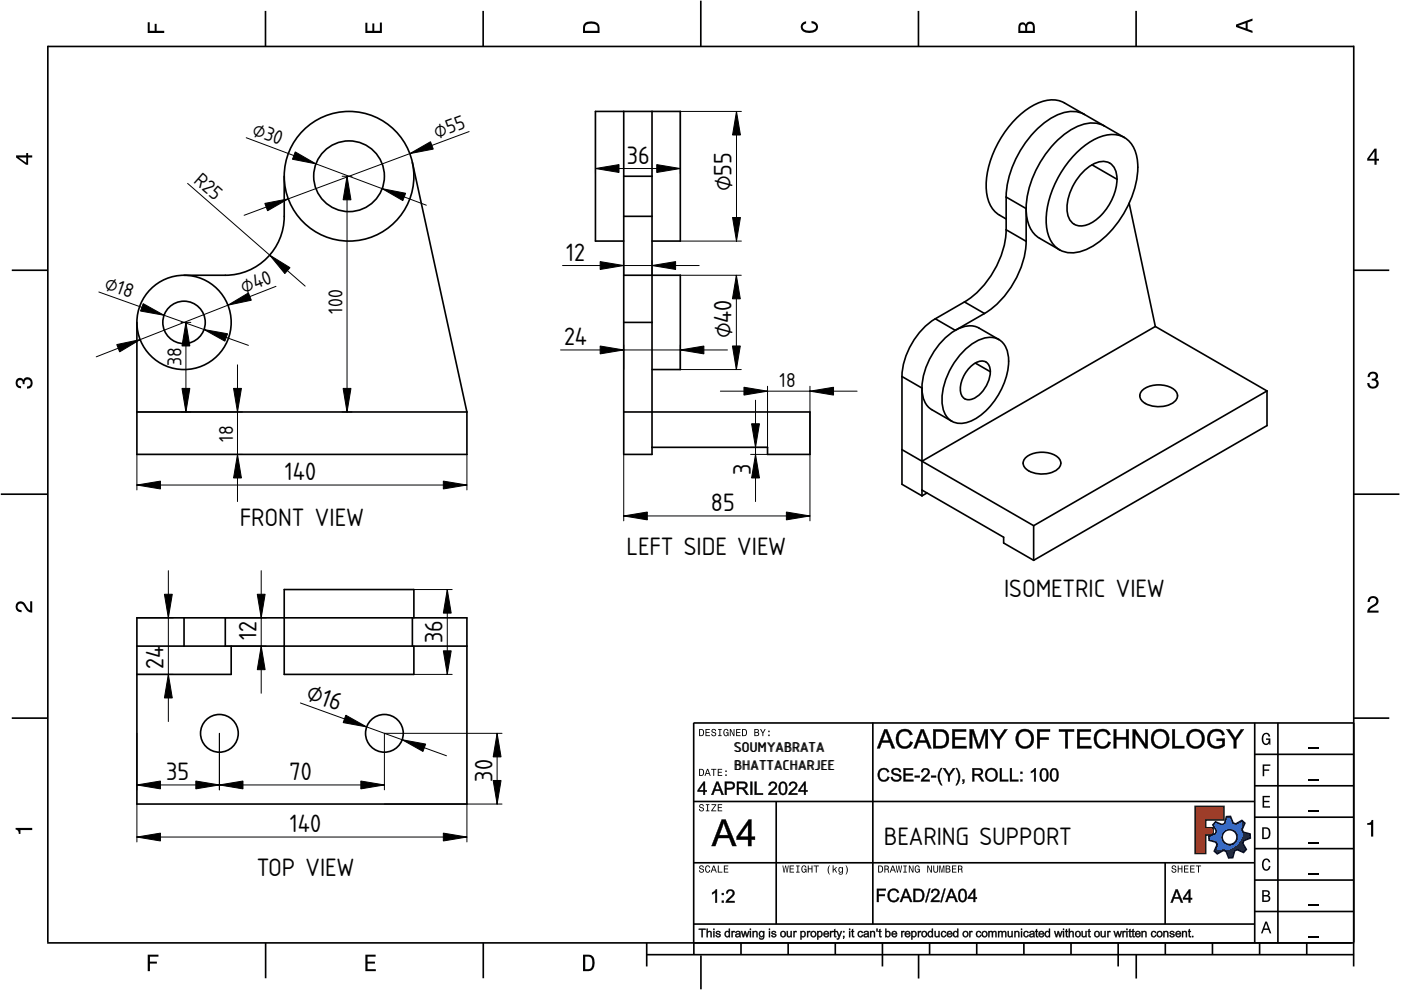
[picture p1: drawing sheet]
<svg xmlns="http://www.w3.org/2000/svg" width="297mm" height="210mm" viewBox="0 0 297 210" stroke-linecap="round" stroke-linejoin="round" font-family="sans-serif">
<defs><g id="words">
<g font-size="5">
<text x="132.9" y="34.7">36</text>
<text x="155.1" y="40.6" transform="rotate(-90 155.1 40.6)">⌀55</text>
<text x="120" y="55.3">12</text>
<text x="155.1" y="71.7" transform="rotate(-90 155.1 71.7)">⌀40</text>
<text x="119.6" y="73.2">24</text>
<text x="60.4" y="101.8">140</text>
<text x="159.2" y="100.7" transform="rotate(-90 159.2 100.7)">3</text>
<text x="50.9" y="111.5">FRONT VIEW</text>
<text x="150.7" y="108.4">85</text>
<text x="132.8" y="117.6">LEFT SIDE VIEW</text>
<text x="212.9" y="126.5">ISOMETRIC VIEW</text>
<text x="54.4" y="135.8" transform="rotate(-90 54.4 135.8)">12</text>
<text x="93.8" y="136.4" transform="rotate(-90 93.8 136.4)">36</text>
<text x="34.7" y="141.8" transform="rotate(-90 34.7 141.8)">24</text>
<text x="64.7" y="148.3" transform="rotate(20 64.7 148.3)">⌀16</text>
<text x="35.3" y="165.4">35</text>
<text x="61.4" y="165.4">70</text>
<text x="104.4" y="165.7" transform="rotate(-90 104.4 165.7)">30</text>
<text x="61.4" y="176.5">140</text>
<text x="187.4" y="179.2">BEARING SUPPORT</text>
<text x="54.5" y="185.7">TOP VIEW</text>
</g>
<g font-size="4">
<text x="53.3" y="28.5" transform="rotate(21 53.3 28.5)">⌀30</text>
<text x="92.7" y="29.4" transform="rotate(-20 92.7 29.4)">⌀55</text>
<text x="40.9" y="38.6" transform="rotate(41 40.9 38.6)">R25</text>
<text x="22" y="61.2" transform="rotate(20 22 61.2)">⌀18</text>
<text x="51.7" y="62.3" transform="rotate(-21 51.7 62.3)">⌀40</text>
<text x="72.6" y="66.6" transform="rotate(-90 72.6 66.6)">100</text>
<text x="38.5" y="77.5" transform="rotate(-90 38.5 77.5)">38</text>
<text x="165.3" y="82">18</text>
<text x="49.4" y="93.7" transform="rotate(-90 49.4 93.7)">18</text>
</g>
<g font-size="2.8">
<text x="155.6" y="159.5">SOUMYABRATA</text>
<text x="155.6" y="163.2">BHATTACHARJEE</text>
</g>
</g></defs>
<g fill="none" stroke="#000" stroke-width=".35">
<path d="M10.1 9.7v190.1M10.1 9.9h277M56.3 2.3v7.5M102.4 2.3v7.5M148.6 .1v9.8M194.7 2.3v7.5M240.9 2.3v7.5M287 9.7v195.2M2.5 57.3h7.5M287.1 57.3h7.4M.2 104.8h10M287 104.8h9.7"/>
<path d="M2.5 152.3h7.5M147 153.3h140.1M147.1 153.3v49.1M185.1 153.2v42.8M266 159.9h21M266 153.3v46.7M270.9 153.3v46.7M287.1 152.3h7.4M147 169.9h119M164.6 169.9v26M266 179.9h21M266 173.3h21"/>
<path d="M266 166.6h21M10 199.9h277.1M56.3 199.9v7.5M102.5 199.9v7.5M137.1 199.9v5M147 195.9h119M147 182.9h119M157.1 199.9v2.5M167.1 199.9v2.5M177.1 199.9v2.5M187.1 199.9v5M197.1 199.9v2.5"/>
<path d="M207.1 199.9v2.5M217.1 199.9v2.5M227.1 199.9v2.5M237.1 199.9v5M247 182.9v13M247.1 199.9v2.5M257.1 199.9v2.5M266 193.3h21M266 186.6h21M267.1 199.9v2.5M277.1 199.9v2.5M137.1 202.4h150"/>
<path d="M148.6 202.6v7.2M194.8 202.4v5.1M240.9 202.4v5.1"/>
</g>
<g fill="#000">
<path d="M31.3 4.7h.4v1.8h1.1v-1.4h.4v1.4h1.6v.5h-3.5z" fill-rule="evenodd"/>
<path d="M77.5 4.8h.4v1.7h1v-1.5h.5v1.5h1.1v-1.7h.5v2.2h-3.5z" fill-rule="evenodd"/>
<path d="M124.1 4.9a2.19 2.19 0 0 0-.5 2.1h3.5v-1.2a1.42 1.42 0 0 0-1.7-1.3zM124.3 5.2a2.14 2.14 0 0 1 2.3 .3l.1 1h-2.7l.1-1z" fill-rule="evenodd"/>
<path d="M170.1 4.9l.8-.4v.5a.7 .7 0 0 0-.7 .5 .7 .7 0 0 0 .3 .8 1.69 1.69 0 0 0 2.5-.6 .9 .9 0 0 0-.9-.8v-.5a1.24 1.24 0 0 1 1.3 1.1 1.24 1.24 0 0 1-1 1.4 2.22 2.22 0 0 1-2.5-.7l-.1-.5z" fill-rule="evenodd"/>
<path d="M216.1 5l-.2 .8v1.2h3.5v-1.3a.98 .98 0 0 0-.7-1.1 .98 .98 0 0 0-1.2 .6 .84 .84 0 0 0-1.4-.2zM216.4 5.3a.54 .54 0 0 1 .7-.1 .54 .54 0 0 1 .3 .6v.7h-1.1zM217.9 5.2a.62 .62 0 0 1 .7-.1 .62 .62 0 0 1 .4 .6v.8h-1.2z" fill-rule="evenodd"/>
<path d="M262.1 5.2v.5l3.5 1.3v-.5l-1.1-.3v-1.4l1.1-.4v-.5zM262.6 5.5l1.5-.6v1.1z" fill-rule="evenodd"/>
<path d="M3.4 32.9v.5l2.1 1.5h.5v-1.5h.8v-.5h-.8v-.5h-.4v.5zM4 33.4h1.6v1.1z" fill-rule="evenodd"/>
<path d="M291.4 31.5l-1.5 2.1v.5h1.5v.8h.5v-.8h.5v-.4h-.5v-2.2zM291.4 32.1v1.6h-1.1z" fill-rule="evenodd"/>
<path d="M3.6 80.4a.86 .86 0 0 1 1.4 .1 1.06 1.06 0 0 1 1.2-.5 1.06 1.06 0 0 1 .7 1.2 1.1 1.1 0 0 1-1.2 1.2v-.4a.71 .71 0 0 0 .8-1 .71 .71 0 0 0-1.3-.1v.6h-.4a.61 .61 0 0 0-.3-.8 .61 .61 0 0 0-.8 .2 .61 .61 0 0 0 .2 .8l.6 .2v.4a1.15 1.15 0 0 1-1.2-.6 1.15 1.15 0 0 1 .3-1.3z" fill-rule="evenodd"/>
<path d="M290.3 79.1a1.08 1.08 0 0 1 1.3-.2 1.08 1.08 0 0 1 .5 1.3l-.4 .2a1.06 1.06 0 0 1 .6 1.3 1.06 1.06 0 0 1-1.2 .7 1.1 1.1 0 0 1-1.2-1.2h.4a.71 .71 0 0 0 1 .8 .71 .71 0 0 0 .1-1.3h-.6v-.4a.61 .61 0 0 0 .8-.3 .61 .61 0 0 0-.2-.8 .61 .61 0 0 0-.8 .2l-.2 .5h-.4z" fill-rule="evenodd"/>
<path d="M3.6 127.8a1.22 1.22 0 0 1 2 .7l.4 .6 .4 .3v-1.9h.4v2.4a1.8 1.8 0 0 1-1.7-1.4 .71 .71 0 0 0-.9-.5 .71 .71 0 0 0-.5 .8 .71 .71 0 0 0 .9 .6v.4a1.18 1.18 0 0 1-1.2-.6 1.18 1.18 0 0 1 .2-1.4z" fill-rule="evenodd"/>
<path d="M290.3 126.7a1.18 1.18 0 0 1 1.9 .3 1.18 1.18 0 0 1-1 1.7l-.5 .3-.3 .5h1.9v.4h-2.4a1.8 1.8 0 0 1 1.4-1.7 .71 .71 0 0 0 .5-.9 .71 .71 0 0 0-.9-.5 .71 .71 0 0 0-.5 .8h-.4z" fill-rule="evenodd"/>
<path d="M148.2 154.6v1.5h.5a.77 .77 0 0 0 .6-.8 .77 .77 0 0 0-.6-.7zM148.4 154.8a.58 .58 0 0 1 .7 .5 .58 .58 0 0 1-.7 .6zM149.6 154.6v1.5h.9v-.2h-.7v-.5h.6v-.2h-.6v-.4h.7v-.2zM151 154.7a.53 .53 0 0 0 0 .6 .53 .53 0 0 0 .6 .2 .32 .32 0 0 1-.3 .5 .32 .32 0 0 1-.3-.4h-.2a.5 .5 0 0 0 .7 .5 .5 .5 0 0 0 .1-.8l-.4-.1a.28 .28 0 0 1-.1-.4 .28 .28 0 0 1 .4-.1 .28 .28 0 0 1 .1 .3h.2a.51 .51 0 0 0-.3-.4 .51 .51 0 0 0-.5 .1zM152.3 154.6v.2h.2v1.1h-.2v.2h.7v-.2h-.3v-1.1h.3v-.2zM153.5 154.7a.81 .81 0 0 0 .5 1.4l.3-.2 .2 .2v-.8h-.6v.1h.4l-.2 .5a.6 .6 0 0 1-.5-.6 .6 .6 0 0 1 .4-.6l.2 .3h.2l-.1-.3a.53 .53 0 0 0-.8 0zM154.7 154.6v1.5h.2v-1.3l.6 1.3h.2v-1.5h-.2v1.2l-.5-1.2zM156.1 154.6v1.5h.9v-.2h-.7v-.5h.6v-.2h-.6v-.4h.7v-.2zM157.3 154.6v1.5h.5a.77 .77 0 0 0 .6-.8 .77 .77 0 0 0-.6-.7zM157.5 154.8a.58 .58 0 0 1 .7 .5 .58 .58 0 0 1-.7 .6zM159.9 154.6v1.5h.6a.42 .42 0 0 0 .5-.3 .42 .42 0 0 0-.3-.5l.2-.2-.1-.4zM160.1 154.8h.3a.23 .23 0 0 1 .3 .2 .23 .23 0 0 1-.3 .2h-.3zM160.1 155.4h.4a.26 .26 0 0 1 .3 .2 .26 .26 0 0 1-.3 .3h-.4zM161.1 154.6l.5 .9v.6h.2v-.6l.5-.9h-.2l-.4 .7-.3-.7zM162.9 155.8v.3h.3v-.3zM162.9 154.9v.3h.3v-.3z" fill-rule="evenodd"/>
<path d="M267.8 155.7a.85 .85 0 0 1 .9-.3 .85 .85 0 0 1 .6 .8h-.3l-.1-.3a.49 .49 0 0 0-.4-.3 .49 .49 0 0 0-.5 .3 1.2 1.2 0 0 0 .4 1.8 .66 .66 0 0 0 .6-.8h-.6v-.3h.9v1.3h-.1l-.1-.3-.3 .3a.85 .85 0 0 1-1.2-.7v-1.1z" fill-rule="evenodd"/>
<path d="M3.3 175.5h3.5v.5h-2.5v.8h-.3a.77 .77 0 0 0-.7-.9z" fill-rule="evenodd"/>
<path d="M148.4 170.6a.53 .53 0 0 0 0 .6 .53 .53 0 0 0 .6 .2 .32 .32 0 0 1-.3 .5 .32 .32 0 0 1-.3-.4h-.2a.5 .5 0 0 0 .7 .6 .5 .5 0 0 0 .1-.9l-.4-.1a.28 .28 0 0 1-.1-.4 .28 .28 0 0 1 .4-.1 .28 .28 0 0 1 .1 .4h.2a.51 .51 0 0 0-.3-.5 .51 .51 0 0 0-.5 .1zM149.7 170.5v.2h.2v1.1h-.2v.2h.7v-.2h-.3v-1.1h.3v-.2zM150.8 170.5v.2h.8l-.8 1.3h1.1v-.2h-.9l.9-1.3zM152.2 170.5v1.5h.9v-.2h-.7v-.5h.6v-.2h-.6v-.4h.7v-.2z" fill-rule="evenodd"/>
<path d="M148.2 163v1.5h.5a.77 .77 0 0 0 .6-.7 .77 .77 0 0 0-.6-.8zM148.4 163.2a.57 .57 0 0 1 .7 .6 .57 .57 0 0 1-.7 .5zM149.9 163l-.5 1.5h.2l.1-.4h.6l.2 .4h.2l-.6-1.5zM150 163.2l.3 .7h-.5zM150.8 163v.2h.4v1.3h.2v-1.3h.5v-.2zM152.2 163v1.5h.9v-.2h-.7v-.5h.6v-.2h-.6v-.4h.7v-.2zM153.8 164.2v.3h.3v-.3zM153.8 163.4v.3h.3v-.3z" fill-rule="evenodd"/>
<path d="M253.4 171h6.1v2.8h-3.9v1.7h1.6v1.5h-1.6v4h-2.2z" fill-rule="evenodd"/>
<path d="M257.7 174.3l-.5 .6 .7 1.3-.2 .6-1.4 .5v.9l1.5 .4 .3 .5-.7 1.4 .7 .5 1.3-.7 .6 .2 .5 1.4 .9-.1 .3-1.4 .6-.3 1.4 .6 .5-.6-.7-1.3 .2-.6 1.4-.5-.1-.9-1.4-.4-.3-.5 .6-1.4-.6-.6-1.3 .8-.6-.2-.5-1.4h-.9l-.4 1.5-.5 .2zM259.1 177.5a1.6 1.6 0 0 1 3.2 0 1.6 1.6 0 0 1-3.2 0z" fill-rule="evenodd"/>
<path d="M267.7 168.7h1.5v.3h-1.2v.8h1.1v.3h-1.1v.8h1.3v.3h-1.6z" fill-rule="evenodd"/>
<path d="M267.7 162.1h1.6v.3h-1.3v.7h1.1v.3h-1.1v1.2h-.3z" fill-rule="evenodd"/>
<path d="M267.6 175.4v2.5h.8a1.37 1.37 0 0 0 .7-2.2 1.56 1.56 0 0 0-1.5-.3zM267.9 175.7a.98 .98 0 0 1 1.2 .7 .98 .98 0 0 1-.7 1.2h-.5z" fill-rule="evenodd"/>
<path d="M289.9 174.5a.77 .77 0 0 0 .9-.6h.4v3.5h-.5v-2.5h-.8z" fill-rule="evenodd"/>
<path d="M148.4 183.6a.53 .53 0 0 0 0 .6 .53 .53 0 0 0 .6 .2 .32 .32 0 0 1-.3 .5 .32 .32 0 0 1-.3-.4h-.2a.5 .5 0 0 0 .7 .6 .5 .5 0 0 0 .1-.9l-.4-.1a.28 .28 0 0 1-.1-.4 .28 .28 0 0 1 .4-.1 .28 .28 0 0 1 .1 .4h.2a.51 .51 0 0 0-.3-.5 .51 .51 0 0 0-.5 .1zM149.6 183.7l-.1 .2a.67 .67 0 0 0 .1 .9 .67 .67 0 0 0 .8 .1l.2-.4h-.2l-.2 .3a.6 .6 0 0 1-.5-.5 .6 .6 0 0 1 .4-.6l.3 .3h.2l-.2-.4a.5 .5 0 0 0-.8 .1zM151.2 183.5l-.5 1.5h.2l.1-.4h.6l.2 .4h.2l-.6-1.5zM151.3 183.7l.3 .7h-.5zM152.2 183.5v1.5h1v-.2h-.8v-1.3zM153.5 183.5v1.5h.9v-.2h-.7v-.5h.6v-.2h-.6v-.4h.7v-.2z" fill-rule="evenodd"/>
<path d="M165.9 183.5l.3 1.5h.1l.3-1.3 .2 1.3h.2l.2-1.5h-.1l-.2 1.3-.2-1.3h-.2l-.2 1.3-.2-1.3zM167.4 183.5v1.5h1v-.2h-.8v-.5h.7v-.2h-.7v-.4h.7v-.2zM168.8 183.5v.2h.3v1.1h-.3v.2h.7v-.2h-.2v-1.1h.2v-.2zM170.1 183.7a.82 .82 0 0 0 .5 1.3l.3-.2 .1 .2v-.8h-.5v.2h.3l-.2 .4a.6 .6 0 0 1-.5-.5 .6 .6 0 0 1 .5-.6l.2 .3h.2l-.2-.4a.53 .53 0 0 0-.7 .1zM171.3 183.5v1.5h.2v-.7h.6v.7h.2v-1.5h-.2v.6h-.6v-.6zM172.5 183.5v.2h.5v1.3h.2v-1.3h.4v-.2zM175.8 183.5a1.35 1.35 0 0 0 .2 1.9 1.84 1.84 0 0 1 0-1.9zM176.5 183.5v1.5h.2v-.4l.2-.2 .4 .6h.2l-.4-.7 .4-.5h-.2l-.6 .6v-.9zM177.9 184a.59 .59 0 0 0-.2 .7 .59 .59 0 0 0 .7 .3l.1-.2a.31 .31 0 0 1-.1 .5 .31 .31 0 0 1-.4-.2h-.2a.47 .47 0 0 0 .5 .4 .47 .47 0 0 0 .4-.5v-1.2h-.2v.2l-.3-.2zM178 184.1l.1-.1a.42 .42 0 0 1 .4 .4 .42 .42 0 0 1-.4 .5l-.1-.3zM179.3 183.5a1.85 1.85 0 0 1 0 1.9 1.22 1.22 0 0 0 0-1.9z" fill-rule="evenodd"/>
<path d="M186.2 183.5v1.5h.5a.77 .77 0 0 0 .6-.7 .77 .77 0 0 0-.6-.8zM186.4 183.7a.58 .58 0 0 1 .6 .6 .58 .58 0 0 1-.6 .5zM187.5 183.5v1.5h.2v-.6a.45 .45 0 0 1 .5 .1 .45 .45 0 0 1 .1 .5h.2l-.2-.7a.42 .42 0 0 0 .1-.5 .42 .42 0 0 0-.4-.3zM187.7 183.7h.2a.26 .26 0 0 1 .4 .3 .26 .26 0 0 1-.4 .2h-.2zM189.2 183.5l-.6 1.5h.2l.2-.4h.6l.1 .4h.2l-.5-1.5zM189.3 183.7l.2 .7h-.4zM189.9 183.5l.3 1.5h.2l.2-1.3 .2 1.3h.2l.3-1.5h-.2l-.2 1.3-.2-1.3h-.2l-.2 1.3-.2-1.3zM191.5 183.5v.2h.3v1.1h-.3v.2h.8v-.2h-.3v-1.1h.3v-.2zM192.7 183.5v1.5h.2v-1.2l.5 1.2h.3v-1.5h-.2v1.2l-.6-1.2zM194.1 183.7a.81 .81 0 0 0 .5 1.3l.3-.2 .1 .2v-.8h-.5v.2h.3l-.2 .4a.6 .6 0 0 1-.5-.5 .6 .6 0 0 1 .5-.6l.2 .3h.2l-.2-.4a.53 .53 0 0 0-.7 .1zM196.6 183.5v1.5h.2v-1.2l.6 1.2h.2v-1.5h-.2v1.2l-.6-1.2zM197.9 183.5v.9a.52 .52 0 0 0 .5 .6 .52 .52 0 0 0 .5-.6v-.9h-.2v.9a.33 .33 0 0 1-.3 .5 .33 .33 0 0 1-.3-.5v-.9zM199.2 183.5v1.5h.1v-1.4l.3 1.4h.2l.3-1.4v1.4h.1v-1.5h-.2l-.3 1.3-.3-1.3zM200.5 183.5v1.5h.6a.42 .42 0 0 0 .4-.3 .42 .42 0 0 0-.2-.5l.2-.2-.1-.4zM200.7 183.7h.3a.23 .23 0 0 1 .3 .2 .23 .23 0 0 1-.3 .2h-.3zM200.7 184.3h.3a.26 .26 0 0 1 .3 .3 .26 .26 0 0 1-.3 .2h-.3zM201.8 183.5v1.5h1v-.2h-.8v-.5h.7v-.2h-.7v-.4h.8v-.2zM203.1 183.5v1.5h.2v-.6a.45 .45 0 0 1 .5 .1 .45 .45 0 0 1 .1 .5h.2l-.2-.7a.42 .42 0 0 0 .1-.5 .42 .42 0 0 0-.4-.3zM203.3 183.7h.3a.26 .26 0 0 1 .3 .3 .26 .26 0 0 1-.4 .2h-.2z" fill-rule="evenodd"/>
<path d="M248.5 183.6a.53 .53 0 0 0 0 .6 .53 .53 0 0 0 .6 .2 .32 .32 0 0 1-.2 .5 .32 .32 0 0 1-.3-.4h-.2a.5 .5 0 0 0 .6 .6 .5 .5 0 0 0 .2-.9l-.4-.1a.28 .28 0 0 1-.1-.4 .28 .28 0 0 1 .3-.1 .28 .28 0 0 1 .2 .4h.2a.51 .51 0 0 0-.3-.5 .51 .51 0 0 0-.6 .1zM249.7 183.5v1.5h.2v-.7h.6v.7h.2v-1.5h-.2v.6h-.6v-.6zM251 183.5v1.5h1v-.2h-.8v-.5h.7v-.2h-.7v-.4h.8v-.2zM252.3 183.5v1.5h1v-.2h-.8v-.5h.7v-.2h-.7v-.4h.8v-.2zM253.5 183.5v.2h.5v1.3h.2v-1.3h.5v-.2z" fill-rule="evenodd"/>
<path d="M268.3 195.4l-1 2.5h.4l.2-.7h1l.3 .7h.3l-.9-2.5zM268.4 195.8l.4 1.1h-.7z" fill-rule="evenodd"/>
<path d="M267.6 188.7v2.5h1a.7 .7 0 0 0 .7-.5 .7 .7 0 0 0-.4-.8 .61 .61 0 0 0 .3-.8 .61 .61 0 0 0-.7-.4zM267.9 189h.6a.38 .38 0 0 1 .4 .4 .38 .38 0 0 1-.5 .4h-.5zM267.9 190.1h.6a.44 .44 0 0 1 .5 .4 .44 .44 0 0 1-.5 .4h-.6z" fill-rule="evenodd"/>
<path d="M267.8 182.3a.85 .85 0 0 1 .9-.3 .85 .85 0 0 1 .6 .8h-.3l-.1-.2a.47 .47 0 0 0-.4-.3 .47 .47 0 0 0-.4 .3 1.21 1.21 0 0 0 .4 1.7 .64 .64 0 0 0 .5-.7h.4a.89 .89 0 0 1-.8 1 .89 .89 0 0 1-1-.7v-1.1z" fill-rule="evenodd"/>
<path d="M31.3 202.4h2.3v.4h-1.8v1.1h1.5v.4h-1.5v1.6h-.5z" fill-rule="evenodd"/>
<path d="M77.5 202.4h2.1v.4h-1.7v1.1h1.6v.4h-1.6v1.2h1.8v.4h-2.2z" fill-rule="evenodd"/>
<path d="M123.6 202.4v3.5h1.2a1.42 1.42 0 0 0 1.3-1.7 1.38 1.38 0 0 0-1.3-1.8zM124.1 202.8l1 .1a1.89 1.89 0 0 1 0 2.5l-1 .1z" fill-rule="evenodd"/>
</g>
<path d="M277.3 158.6h2.2M277.3 178.6h2.2M277.3 172h2.2M277.3 165.3h2.2M277.3 198.6h2.2M277.3 192h2.2M277.3 185.3h2.2" fill="none" stroke="#000" stroke-width=".25"/>
<g fill="#000">
<path d="M187.5 154.6h.6l1.7 4.1h-.7l-.5-1.3h-1.6l-.4 1.3h-.7zM187.5 154.6l-1.5 4.1h.5l.4-1.3h1.8l.4 1.3h.6l-1.6-4.1zM187.7 155.1v.5l-.6 1.4h1.3zM187.7 155.1l.8 1.9h-1.4zM190.5 155.1a1.8 1.8 0 0 1 3 .7l-.6 .1a1.24 1.24 0 0 0-1.5-.8 1.24 1.24 0 0 0-.8 1.5 1.24 1.24 0 0 0 .8 1.6 1.24 1.24 0 0 0 1.5-1l.6 .1a1.84 1.84 0 0 1-2.1 1.4 1.84 1.84 0 0 1-1.5-2.1l.2-.8zM190.6 155a2.16 2.16 0 0 0 .9 3.7 1.63 1.63 0 0 0 2-1.3l-.5-.2a1.3 1.3 0 0 1-1.6 1.1 1.3 1.3 0 0 1-.9-1.7 1.3 1.3 0 0 1 .9-1.5 1.3 1.3 0 0 1 1.6 .8l.4-.2a1.74 1.74 0 0 0-2.8-.7zM195.2 154.6h.7l1.6 4.1h-.7l-.4-1.3h-1.7l-.4 1.3h-.6zM195.3 154.6l-1.6 4.1h.6l.4-1.3h1.7l.5 1.3h.6l-1.7-4.1zM195.5 155.1l-.1 .5-.5 1.4h1.3zM195.5 155.1l.8 1.9h-1.5zM197.8 154.6h2l.8 .4a2.19 2.19 0 0 1-.8 3.7h-2zM197.9 154.6v4.1l1.4-.1a1.77 1.77 0 0 0 1.8-2.3 1.61 1.61 0 0 0-1.9-1.6zM198.4 155.1v3.1l.9-.1a1.21 1.21 0 0 0 1.3-1.5l-.2-.9-.5-.5zM198.4 155.1h.8a1.46 1.46 0 0 1 1.4 2.1 1.16 1.16 0 0 1-1.3 1h-.9zM201.9 154.6h3v.6l-2.5-.1v1.2h2.3v.6l-2.3-.1v1.4l2.6-.1v.6h-3.1zM201.9 154.6v4.1h3v-.5h-2.5v-1.4h2.3v-.5l-2.3 .1v-1.3h2.4v-.5zM205.6 154.6h.8l1.1 3.5 1.2-3.5h.8v4.1h-.6l.1-3.4-1.2 3.4h-.6l-1.1-3.5 .1 3.5h-.6zM205.6 154.6v4.1h.5l.1-3.5 1.1 3.5h.5l1.2-3.4-.1 3.4h.5v-4.1h-.7l-1.2 3.6-1.1-3.6zM209.8 154.6h.8l1.1 1.9 1.2-1.9h.8l-1.7 2.4v1.7h-.6v-1.7zM209.9 154.6l1.6 2.3-.1 1.8h.6l-.1-1.8 1.7-2.3h-.6l-1.3 2-1.2-2zM215.9 155.1a2.08 2.08 0 0 1 3.2 .7 2.08 2.08 0 0 1-1.6 3 2.13 2.13 0 0 1-2.1-1.3 2.13 2.13 0 0 1 .5-2.4zM215.9 155.2a2.03 2.03 0 0 0-.3 2.5 2.03 2.03 0 0 0 2.4 .8 2.01 2.01 0 0 0 .9-2.8 2.01 2.01 0 0 0-3-.5zM216.3 155.4a1.61 1.61 0 0 0-.3 1.8 1.61 1.61 0 0 0 1.5 1 1.63 1.63 0 0 0 1.1-1.7 1.63 1.63 0 0 0-1.3-1.4zM216.3 155.4a1.48 1.48 0 0 1 1.8-.1 1.48 1.48 0 0 1 .6 1.7 1.45 1.45 0 0 1-1.9 1.3 1.45 1.45 0 0 1-.9-2zM219.9 154.6h2.8v.6l-2.3-.1v1.3l2-.1v.6l-2-.1 .1 1.9h-.6zM219.9 154.6v4.1h.5v-1.9h1.9v-.4h-1.9v-1.3h2.2v-.5zM224.5 154.6h3.3v.6l-1.4-.1v3.6h-.6l.1-3.6-1.4 .1zM224.5 154.6v.5h1.4v3.6h.5l-.1-3.6h1.4v-.5zM228.3 154.6h3v.6l-2.4-.1v1.2h2.3v.6l-2.3-.1v1.4l2.5-.1v.6h-3.1zM228.4 154.6v4.1h3v-.5h-2.5v-1.4h2.2v-.5l-2.2 .1v-1.3h2.4v-.5zM232.4 155.1a1.8 1.8 0 0 1 3.1 .7l-.6 .1a1.24 1.24 0 0 0-1.5-.8 1.24 1.24 0 0 0-.9 1.5 1.24 1.24 0 0 0 .9 1.6 1.24 1.24 0 0 0 1.5-1l.6 .1a1.84 1.84 0 0 1-2.2 1.4 1.84 1.84 0 0 1-1.4-2.1l.1-.8zM232.6 155a2.16 2.16 0 0 0 .9 3.7 1.63 1.63 0 0 0 1.9-1.3l-.4-.2a1.3 1.3 0 0 1-1.6 1.1 1.3 1.3 0 0 1-1-1.7 1.3 1.3 0 0 1 .9-1.5 1.3 1.3 0 0 1 1.6 .8l.5-.2a1.74 1.74 0 0 0-2.8-.7zM236.1 154.6h.6v1.7h2.1l-.1-1.7h.6v4.1h-.6v-1.9h-2v1.9h-.6zM236.1 154.6v4.1h.6l-.1-2h2.2v2h.5v-4.1h-.5v1.7h-2.2l.1-1.7zM240.1 154.6h.6l2.1 3.2v-3.2h.6v4.1h-.6l-2.1-3.2v3.2h-.6zM240.2 154.6v4.1h.5l-.1-3.3 2.2 3.3h.5v-4.1h-.5l.1 3.3-2.2-3.3zM244.6 155.1a2.08 2.08 0 0 1 3.2 .7 2.08 2.08 0 0 1-1.6 3 2.13 2.13 0 0 1-2.1-1.3 2.13 2.13 0 0 1 .5-2.4zM244.6 155.2a2.03 2.03 0 0 0-.3 2.5 2.03 2.03 0 0 0 2.4 .8 2.01 2.01 0 0 0 .9-2.8 2.01 2.01 0 0 0-3-.5zM245 155.4a1.61 1.61 0 0 0-.3 1.8 1.61 1.61 0 0 0 1.5 1 1.63 1.63 0 0 0 1.1-1.7 1.63 1.63 0 0 0-1.3-1.4zM245 155.4a1.48 1.48 0 0 1 1.8-.1 1.48 1.48 0 0 1 .6 1.7 1.45 1.45 0 0 1-1.9 1.3 1.45 1.45 0 0 1-.9-2zM248.5 154.6h.6v3.6l2-.1v.6h-2.6zM248.6 154.6v4.1h2.5v-.5h-2v-3.6zM252.1 155.1a2.08 2.08 0 0 1 3.2 .7 2.08 2.08 0 0 1-1.6 3 2.13 2.13 0 0 1-2.1-1.3 2.13 2.13 0 0 1 .5-2.4zM252.1 155.2a2.03 2.03 0 0 0-.3 2.5 2.03 2.03 0 0 0 2.4 .8 2.01 2.01 0 0 0 .9-2.8 2.01 2.01 0 0 0-3-.5zM252.5 155.4a1.61 1.61 0 0 0-.3 1.8 1.61 1.61 0 0 0 1.6 1 1.63 1.63 0 0 0 1-1.7 1.63 1.63 0 0 0-1.3-1.4zM252.5 155.4a1.48 1.48 0 0 1 1.8-.1 1.48 1.48 0 0 1 .6 1.7 1.45 1.45 0 0 1-1.9 1.3 1.45 1.45 0 0 1-.9-2zM256.5 155.1a1.88 1.88 0 0 1 3.2 .7l-.6 .1a1.34 1.34 0 0 0-1.2-.8 1.34 1.34 0 0 0-1.2 .7 1.89 1.89 0 0 0 .5 2.2 1.97 1.97 0 0 0 1.9-.2v-.7h-1.2v-.5h1.8v1.5a2.21 2.21 0 0 1-3.1 .2 2.21 2.21 0 0 1-.1-3.2zM256.5 155.2a2.13 2.13 0 0 0 .1 3 2.13 2.13 0 0 0 3-.1l.1-1.5h-1.7v.5l1.2-.1v.8a1.63 1.63 0 0 1-2.7-.7 1.63 1.63 0 0 1 1.9-2.1 .94 .94 0 0 1 .7 .9l.5-.1a1.85 1.85 0 0 0-3.1-.6zM260 154.6h.7l1.2 1.9 1.2-1.9h.7l-1.7 2.4 .1 1.7h-.7l.1-1.7zM260 154.6l1.6 2.3v1.8h.5v-1.8l1.6-2.3h-.6l-1.2 2-1.2-2z"/>
<path d="M187.5 154.6h.6l1.6 4.1h-.6l-.5-1.3h-1.6l-.5 1.3h-.5zM187.8 155.1l-.7 1.9h1.4zM190.5 155.1a1.76 1.76 0 0 1 2.9 .6l-.5 .2a1.26 1.26 0 0 0-1.5-.8 1.26 1.26 0 0 0-.9 1.5 1.28 1.28 0 0 0 .9 1.6 1.28 1.28 0 0 0 1.6-1l.5 .2a1.85 1.85 0 0 1-2.3 1.2 1.85 1.85 0 0 1-1.2-2.3zM195.3 154.6h.5l1.7 4.1h-.6l-.5-1.3h-1.7l-.4 1.3h-.6zM195.5 155.1l-.6 1.9h1.3zM197.9 154.6h1.3a1.85 1.85 0 0 1 1.9 2.6 1.62 1.62 0 0 1-1.8 1.5h-1.4zM198.4 155.1v3.1h.9a1.36 1.36 0 0 0 1.3-1.9 1.18 1.18 0 0 0-1.4-1.2zM201.9 154.6h2.9v.5h-2.4v1.2h2.3v.5h-2.3v1.4h2.5v.5h-3zM205.6 154.6h.8l1.1 3.5 1.2-3.5h.7v4.1h-.5v-3.4l-1.1 3.4h-.5l-1.2-3.5v3.5h-.5zM209.9 154.6h.6l1.2 1.9 1.3-1.9h.6l-1.6 2.4v1.7h-.6v-1.7zM215.9 155.1a2.04 2.04 0 0 1 3.2 .7 2.04 2.04 0 0 1-1.6 2.9 2.09 2.09 0 0 1-2.1-1.2 2.09 2.09 0 0 1 .5-2.4zM216.3 155.4a1.65 1.65 0 0 0-.3 1.9 1.65 1.65 0 0 0 1.6 .9 1.67 1.67 0 0 0 1.1-1.7 1.67 1.67 0 0 0-1.4-1.5zM219.9 154.6h2.7v.5h-2.2v1.3h1.9v.4h-1.9v1.9h-.5zM224.5 154.6h3.2v.5h-1.3v3.6h-.5v-3.6h-1.4zM228.4 154.6h2.9v.5h-2.4v1.2h2.2v.5h-2.2v1.4h2.5v.5h-3zM232.5 155.1a1.76 1.76 0 0 1 2.9 .6l-.5 .2a1.26 1.26 0 0 0-1.6-.8 1.26 1.26 0 0 0-.8 1.5 1.28 1.28 0 0 0 .9 1.6 1.28 1.28 0 0 0 1.6-1l.5 .2a1.85 1.85 0 0 1-2.3 1.2 1.85 1.85 0 0 1-1.2-2.3zM236.1 154.6h.6v1.7h2.1v-1.7h.5v4.1h-.5v-1.9h-2.1v1.9h-.6zM240.2 154.6h.5l2.1 3.2v-3.2h.5v4.1h-.5l-2.1-3.2v3.2h-.5zM244.6 155.1a2.04 2.04 0 0 1 3.2 .7 2.04 2.04 0 0 1-1.6 2.9 2.09 2.09 0 0 1-2.1-1.2 2.09 2.09 0 0 1 .5-2.4zM245 155.4a1.65 1.65 0 0 0-.4 1.9 1.65 1.65 0 0 0 1.7 .9 1.67 1.67 0 0 0 1.1-1.7 1.67 1.67 0 0 0-1.4-1.5zM248.6 154.6h.5v3.6h2v.5h-2.5zM252.1 155.1a2.04 2.04 0 0 1 3.2 .7 2.04 2.04 0 0 1-1.6 2.9 2.09 2.09 0 0 1-2-1.2 2.09 2.09 0 0 1 .4-2.4zM252.5 155.4a1.65 1.65 0 0 0-.3 1.9 1.65 1.65 0 0 0 1.6 .9 1.67 1.67 0 0 0 1.1-1.7 1.67 1.67 0 0 0-1.4-1.5zM256.5 155.1a1.87 1.87 0 0 1 3.1 .7l-.5 .1a1.41 1.41 0 0 0-1.8-.7 1.41 1.41 0 0 0-.8 1.8 1.56 1.56 0 0 0 2.6 .8v-.7h-1.1v-.5h1.7v1.5a2.17 2.17 0 0 1-3.1 .1 2.17 2.17 0 0 1-.1-3.1zM260 154.6h.7l1.2 1.9 1.2-1.9h.6l-1.6 2.4v1.7h-.5v-1.7z"/>
<path d="M149.2 165.7h.3v1.8h.4v.4h-.4v.7h-.4v-.7h-1.2v-.4zM149.2 165.7l-1.3 1.8v.4l1.3-.1-.1 .7h.4l-.1-.7 .4 .1v-.4l-.4 .1 .1-1.9zM149.1 166.3l-.8 1.3 .8-.1zM149.2 166.2v1.4h-1zM151.9 165.7h.4l1.2 2.9h-.5l-.3-.9h-1.2l-.3 .9h-.4zM151.9 165.7l-1.1 2.8h.4l.3-.9h1.2l.3 .9h.4l-1.1-2.8zM152 166l-.4 1.4h1zM152 166l.6 1.4h-1zM153.6 165.7l1.6 .1a.82 .82 0 0 1 .7 .8 .82 .82 0 0 1-.8 .8h-1v1.2h-.5zM153.7 165.7v2.8h.4l-.1-1.2h.8a.81 .81 0 0 0 1-.8 .81 .81 0 0 0-1.1-.7zM154.1 166.1v1l.7-.1a.49 .49 0 0 0 .6-.3 .49 .49 0 0 0-.3-.6zM154 166h.8a.56 .56 0 0 1 .7 .6 .56 .56 0 0 1-.7 .5h-.8zM156.2 165.7h1.3a.79 .79 0 0 1 1 .7 .79 .79 0 0 1-.8 .9l.3 .2 .8 1.1h-.6l-.9-1.3h-.7l.1 1.3h-.5zM156.3 165.7v2.8h.3v-1.3l.8 .1 .8 1.2h.5l-.8-1.1-.4-.2a.74 .74 0 0 0 .9-.7 .74 .74 0 0 0-.9-.7zM156.6 166.1v.9l.8-.1a.45 .45 0 0 0 .6-.3 .45 .45 0 0 0-.5-.5zM156.6 166h.9a.53 .53 0 0 1 .6 .6 .53 .53 0 0 1-.7 .4h-.8zM159.1 165.7h.4v2.9h-.4zM159.1 165.7v2.8h.4v-2.8zM160 165.7h.4v2.5h1.4v.4h-1.8zM160 165.7v2.8h1.8v-.3h-1.4v-2.5zM163.2 165.9a.95 .95 0 0 1 1.5 .2 .95 .95 0 0 1-.5 1.4l-.8 .7h1.4v.4h-1.9l.2-.7 1-.9a.51 .51 0 0 0 .3-.6 .51 .51 0 0 0-.6-.3 .51 .51 0 0 0-.4 .5h-.5zM163.3 166l-.3 .5 .3 .1a.58 .58 0 0 1 .9-.5 .58 .58 0 0 1-.1 1l-.9 .8-.3 .6h1.8v-.3h-1.4l.6-.6a1.03 1.03 0 0 0 .4-1.7l-.7-.1zM165.5 165.9a1.03 1.03 0 0 1 1.2 .1 1.03 1.03 0 0 1 .2 1.2 1.05 1.05 0 0 1-.2 1.1 1.05 1.05 0 0 1-1.2 .2 2.15 2.15 0 0 1 0-2.6zM165.5 165.9a2.28 2.28 0 0 0-.1 2.4 .89 .89 0 0 0 1 .1 .89 .89 0 0 0 .5-.9 1.19 1.19 0 0 0-1.1-1.7zM165.6 166.2a2.18 2.18 0 0 0 .3 2h.2a1.71 1.71 0 0 0 0-2.1zM165.7 166.1l.5-.1a1.73 1.73 0 0 1 0 2.3h-.4a1.87 1.87 0 0 1-.1-2.2zM167.5 165.9a.95 .95 0 0 1 1.5 .2 .95 .95 0 0 1-.5 1.4l-.8 .7h1.4v.4h-1.9l.2-.7 .9-.9a.51 .51 0 0 0 .4-.6 .51 .51 0 0 0-.6-.3 .51 .51 0 0 0-.4 .5h-.5zM167.6 166l-.3 .5 .3 .1a.58 .58 0 0 1 .9-.5 .58 .58 0 0 1-.1 1l-.9 .8-.3 .6h1.8v-.3h-1.4l.6-.6a1.03 1.03 0 0 0 .4-1.7l-.7-.1zM170.5 165.7h.4l-.1 1.8h.4v.4h-.4l.1 .7h-.5l.1-.7h-1.3v-.4zM170.5 165.7l-1.2 1.8v.4l1.2-.1v.7h.3v-.7l.4 .1v-.4l-.4 .1v-1.9zM170.4 166.3l-.8 1.3 .9-.1zM170.5 166.2v1.4h-1z"/>
<path d="M149.2 165.7h.3v1.8h.3v.4h-.3v.6h-.4v-.6h-1.2v-.4zM149.1 166.3l-.8 1.2h.8zM151.9 165.7h.4l1.1 2.8h-.4l-.3-.8h-1.2l-.3 .8h-.4zM152.1 166l-.5 1.4h1zM153.7 165.7h1a.85 .85 0 0 1 1.1 .8 .85 .85 0 0 1-1 .9h-.7v1.1h-.4zM154.1 166.1v1h.7a.52 .52 0 0 0 .6-.5 .52 .52 0 0 0-.6-.5zM156.3 165.7h1.2a.77 .77 0 0 1 1 .7 .77 .77 0 0 1-.8 .9l1 1.2h-.5l-.7-1.1-.5-.1h-.4v1.2h-.3zM156.6 166.1v.9h.8a.48 .48 0 0 0 .7-.4 .48 .48 0 0 0-.6-.5zM159.1 165.7h.4v2.8h-.4zM160 165.7h.4v2.5h1.4v.3h-1.8zM163.2 165.9a.91 .91 0 0 1 1.5 .2 .91 .91 0 0 1-.6 1.4l-.7 .7h1.3v.3h-1.8a3.2 3.2 0 0 1 1.3-1.6 .53 .53 0 0 0-.2-.9 .53 .53 0 0 0-.7 .6l-.3-.1zM165.5 165.9a.99 .99 0 0 1 1.2 .1 .99 .99 0 0 1 .2 1.2 1.01 1.01 0 0 1-.2 1.1 1.01 1.01 0 0 1-1.2 .1 2.12 2.12 0 0 1 0-2.5zM165.7 166.1a1.88 1.88 0 0 0 .2 2.2h.3a1.72 1.72 0 0 0-.1-2.3zM167.5 165.9a.91 .91 0 0 1 1.4 .2 .91 .91 0 0 1-.5 1.4l-.7 .7h1.3v.3h-1.8a3.2 3.2 0 0 1 1.3-1.6 .53 .53 0 0 0-.2-.9 .53 .53 0 0 0-.7 .6l-.3-.1zM170.5 165.7h.3v1.8h.4v.4h-.4v.6h-.3v-.6h-1.2v-.4zM170.5 166.3l-.9 1.2h.9z"/>
<path d="M153 173.7h.9l2.3 5.7h-1l-.6-1.7h-2.3l-.6 1.7h-.9zM153 173.8l-2.1 5.6h.8l.5-1.8h2.5l.6 1.8h.8l-2.3-5.6zM153.4 174.4l-.2 .8-.7 1.9h1.9zM153.4 174.3l1.1 2.8h-2.1zM158.7 173.7h.6v3.7h.8v.7l-.8-.1v1.4h-.7v-1.4l-2.5 .1v-.7zM158.7 173.8l-2.5 3.6v.6h2.5l-.1 1.4h.7v-1.4h.8v-.6h-.8v-3.6zM158.6 174.9l-1.7 2.5h1.7zM158.7 174.7v2.7h-1.9z"/>
<path d="M153 173.8h.8l2.3 5.6h-.8l-.7-1.7h-2.3l-.6 1.7h-.8zM153.4 174.4l-.9 2.7h1.9zM158.7 173.8h.6v3.6h.8v.6h-.8v1.4h-.7v-1.4h-2.4v-.6zM158.6 174.9l-1.7 2.5h1.7z"/>
<path d="M186.6 163.1a1.21 1.21 0 0 1 1.9 .5l-.3 .1a.91 .91 0 0 0-1.3-.4 .91 .91 0 0 0-.4 1.2 .86 .86 0 0 0 .7 .9 .86 .86 0 0 0 1-.7l.4 .1a1.28 1.28 0 0 1-1.7 .8 1.28 1.28 0 0 1-.8-1.6zM189.2 163.1a1.09 1.09 0 0 1 1.8 .6h-.3a.65 .65 0 0 0-.7-.5 .65 .65 0 0 0-.6 .5l.4 .3a1.12 1.12 0 0 1 1.3 1 1.16 1.16 0 0 1-1.2 .7 1.16 1.16 0 0 1-1-.9l.3-.1a.76 .76 0 0 0 .8 .7 .76 .76 0 0 0 .7-.6l-.4-.3a1.03 1.03 0 0 1-1.2-1.3zM191.6 162.9h2v.3h-1.7v.9h1.6v.3h-1.6v.9h1.8v.4h-2.1zM194 164.5h1v.3h-1zM195.6 163.1a.91 .91 0 0 1 1.4 .2 .91 .91 0 0 1-.5 1.3l-.8 .7h1.4v.4h-1.8a3.2 3.2 0 0 1 1.3-1.6 .53 .53 0 0 0-.2-.9 .53 .53 0 0 0-.7 .5h-.4zM197.4 164.5h1.1v.3h-1.1zM199.5 162.8h.3l-.3 .6a3.2 3.2 0 0 0 .3 3.1h-.3a2.8 2.8 0 0 1 0-3.7zM199.9 162.9h.5l.8 1.3 .9-1.3h.4l-1.1 1.6v1.2h-.4v-1.2zM202.6 162.8h.3a2.8 2.8 0 0 1 0 3.7h-.3a3.2 3.2 0 0 0 0-3.7zM204.1 165.3h.4l-.1 .6-.3 .3-.1-.1 .3-.4h-.2zM206.2 162.9h1.2a.77 .77 0 0 1 1 .6 .77 .77 0 0 1-.8 .9l1 1.3h-.4l-.8-1.1-.4-.2h-.5v1.3h-.3zM206.5 163.2v.9h.8a.48 .48 0 0 0 .7-.4 .48 .48 0 0 0-.6-.5zM209.2 163.2a1.37 1.37 0 0 1 2 .2 1.37 1.37 0 0 1-.2 1.9 1.37 1.37 0 0 1-2-.3l-.1-1zM209.5 163.4a1.1 1.1 0 0 0-.2 1.4 1.1 1.1 0 0 0 1.4 .5 1.11 1.11 0 0 0 .4-1.5 1.11 1.11 0 0 0-1.4-.5zM212 162.9h.4v2.4h1.3v.4h-1.7zM214.2 162.9h.3v2.4h1.4v.4h-1.7zM216.4 163.7h.4v.3h-.4zM216.4 165.3h.4v.4h-.4zM218.6 163.6l.8-.7h.2v2.8h-.3v-2.2l-.7 .4zM220.9 163a.99 .99 0 0 1 1.1 .2 .99 .99 0 0 1 .3 1.1 1.01 1.01 0 0 1-.3 1.1 1.01 1.01 0 0 1-1.1 .2 2.12 2.12 0 0 1 0-2.6zM221.1 163.2a1.88 1.88 0 0 0 .1 2.2h.3a1.72 1.72 0 0 0 0-2.2zM223 163a.99 .99 0 0 1 1.2 .2 .99 .99 0 0 1 .2 1.1 1.01 1.01 0 0 1-.2 1.1 1.01 1.01 0 0 1-1.1 .2 2.12 2.12 0 0 1-.1-2.6zM223.2 163.2a1.88 1.88 0 0 0 .2 2.2h.3a1.72 1.72 0 0 0 0-2.2z"/>
<path d="M186.5 163.1a1.18 1.18 0 0 1 2 .6l-.3 .1a.88 .88 0 0 0-1.2-.5 .88 .88 0 0 0-.5 1.2 .82 .82 0 0 0 .8 .8 .82 .82 0 0 0 .9-.7l.4 .1a1.3 1.3 0 0 1-1.7 1 1.3 1.3 0 0 1-.8-1.7zM186.6 163.2a1.38 1.38 0 0 0-.3 1.8 1.38 1.38 0 0 0 1.8 .4l.5-.6-.4-.1a.9 .9 0 0 1-1.1 .7 .9 .9 0 0 1-.7-1.1 .91 .91 0 0 1 .7-1.1 .91 .91 0 0 1 1.1 .5l.3-.1a1.2 1.2 0 0 0-1.9-.4zM189.2 163.1a1.12 1.12 0 0 1 1.9 .6h-.4a.64 .64 0 0 0-.6-.5 .64 .64 0 0 0-.7 .5l.6 .3a.93 .93 0 0 1 1.1 1 .93 .93 0 0 1-1.3 .7 .91 .91 0 0 1-.9-1h.3a.75 .75 0 0 0 .7 .6 .75 .75 0 0 0 .8-.5l-1.3-.6a.67 .67 0 0 1-.2-1.1zM189.3 163.1a.75 .75 0 0 0-.1 .8 .75 .75 0 0 0 .7 .4l.5 .2a.49 .49 0 0 1 .4 .7 .49 .49 0 0 1-.7 .2 .69 .69 0 0 1-.9-.7l-.3 .1a1.12 1.12 0 0 0 1 .9 1.12 1.12 0 0 0 1.2-.8l-.1-.4-.4-.3-1.2-.3a.63 .63 0 0 1 .4-.8 .63 .63 0 0 1 .8 .3l.1 .3h.3a1.02 1.02 0 0 0-1.7-.6zM191.5 162.8h2.1v.5l-1.7-.1v.9l1.6-.1v.4h-1.6v.9h1.8v.4h-2.2zM191.6 162.9v2.8h2.1v-.4l-1.8 .1v-1h1.6v-.3h-1.6v-.9h1.7v-.3zM193.9 164.4h1.1v.5h-1.1zM194 164.5v.3h1v-.3zM195.6 163.1a.95 .95 0 0 1 1.4 .2 .95 .95 0 0 1-.5 1.3l-.8 .7h1.4v.4h-1.9l.3-.7 .9-.8a.51 .51 0 0 0 .3-.6 .51 .51 0 0 0-.6-.4 .51 .51 0 0 0-.4 .6l-.4-.1zM195.6 163.1l-.3 .6h.4a.58 .58 0 0 1 .9-.5 .58 .58 0 0 1-.1 1l-.9 .9-.3 .6h1.8v-.4l-1.4 .1 .6-.6a1.03 1.03 0 0 0 .4-1.8l-.7-.1zM197.4 164.4h1.1v.5h-1.1zM197.4 164.5v.3h1.1v-.3zM199.5 162.8h.3l-.5 1.1a3.5 3.5 0 0 0 .5 2.6h-.3a2.81 2.81 0 0 1 0-3.7zM199.5 162.8l-.5 1a2.91 2.91 0 0 0 .5 2.7h.3a2.91 2.91 0 0 1-.3-3.1l.3-.5zM199.9 162.8h.5l.8 1.4 .8-1.4h.6l-1.2 1.7v1.2h-.4v-1.2zM199.9 162.9l1.2 1.6-.1 1.2h.4l-.1-1.2 1.2-1.6h-.4l-.9 1.4-.8-1.4zM202.6 162.8h.3a2.78 2.78 0 0 1 0 3.7h-.3a3.2 3.2 0 0 0 0-3.7zM202.6 162.8l.5 1.2a2.81 2.81 0 0 1-.5 2.5h.3a2.92 2.92 0 0 0 .5-2.7l-.5-1zM204 165.2h.5v.7l-.4 .4-.1-.3 .3-.3h-.3zM204.1 165.3v.4l.2-.1-.1 .3-.2 .2 .1 .1 .3-.4 .1-.5zM206.1 162.8h1.3a.79 .79 0 0 1 1 .7 .79 .79 0 0 1-.8 .9l.4 .2 .7 1.1h-.6l-.9-1.3h-.7l.1 1.3h-.5zM206.2 162.9v2.8h.3v-1.3l.9 .1 .8 1.2h.4l-.8-1.2-.3-.1a.74 .74 0 0 0 .9-.8 .74 .74 0 0 0-1-.7zM206.5 163.2v.9h.8a.45 .45 0 0 0 .7-.4 .45 .45 0 0 0-.6-.5zM206.5 163.2h.9a.53 .53 0 0 1 .7 .5 .53 .53 0 0 1-.8 .5h-.8zM209.2 163.2a1.41 1.41 0 0 1 2 .1 1.41 1.41 0 0 1-.2 2.1 1.41 1.41 0 0 1-2-.4l-.2-1zM209.3 163.3a1.36 1.36 0 0 0 0 2 1.36 1.36 0 0 0 2-.3 1.36 1.36 0 0 0-.2-1.8 1.36 1.36 0 0 0-1.8 .1zM209.5 163.5a1.06 1.06 0 0 0-.1 1.3 1.06 1.06 0 0 0 1.3 .4 1.07 1.07 0 0 0 .4-1.3 1.07 1.07 0 0 0-1.4-.6zM209.5 163.4a1.08 1.08 0 0 1 1.4 .2 1.08 1.08 0 0 1 0 1.4 1.08 1.08 0 0 1-1.4 .1l-.3-.8zM212 162.8h.4v2.5h1.4v.4h-1.8zM212 162.9v2.8h1.7v-.4l-1.4 .1 .1-2.5zM214.1 162.8h.5l-.1 2.5h1.4v.4h-1.8zM214.2 162.9v2.8h1.7v-.4l-1.4 .1v-2.5zM216.3 163.6h.5v.5h-.5zM216.4 163.7v.3h.4v-.3zM216.3 165.2h.5v.5h-.5zM216.4 165.3v.4h.4v-.4zM218.5 163.5l.6-.3a.4 .4 0 0 1 .5-.3v2.8h-.4l.1-2.2-.8 .5zM218.6 163.6v.3l.7-.5v2.3h.3v-2.8h-.2l-.3 .4zM220.8 163a1.03 1.03 0 0 1 1.2 .1 1.03 1.03 0 0 1 .3 1.2 1.05 1.05 0 0 1-.3 1.1 1.05 1.05 0 0 1-1.1 .2 2.15 2.15 0 0 1-.1-2.6zM220.9 163.1a2.28 2.28 0 0 0-.2 2.3 .89 .89 0 0 0 1.1 .2 .89 .89 0 0 0 .4-1 1.19 1.19 0 0 0-1-1.7zM221 163.4a2.18 2.18 0 0 0 .2 2h.3a1.71 1.71 0 0 0 0-2.2zM221.1 163.2l.4-.1a1.73 1.73 0 0 1 0 2.3h-.3a1.87 1.87 0 0 1-.1-2.2zM223 163a1.03 1.03 0 0 1 1.2 .1 1.03 1.03 0 0 1 .3 1.2 1.05 1.05 0 0 1-.3 1.1 1.05 1.05 0 0 1-1.2 .2 2.15 2.15 0 0 1 0-2.6zM223 163.1a2.28 2.28 0 0 0-.1 2.3 .89 .89 0 0 0 1 .2 .89 .89 0 0 0 .5-1 1.19 1.19 0 0 0-1.1-1.7zM223.1 163.4a2.18 2.18 0 0 0 .3 2h.2a1.71 1.71 0 0 0 0-2.2zM223.2 163.2l.5-.1a1.73 1.73 0 0 1 0 2.3h-.3a1.87 1.87 0 0 1-.2-2.2z"/>
<path d="M148.1 196.9h1.5v.3l-.6-.1v1.6h-.3l.1-1.6-.7 .1zM148.2 196.9v.2h.6v1.6h.2l-.1-1.6h.7v-.2zM149.8 196.9h.3v.7a.47 .47 0 0 1 .5-.2 .47 .47 0 0 1 .3 .5v.8h-.3v-.8a.27 .27 0 0 0-.3-.3 .27 .27 0 0 0-.2 .4v.7h-.3zM149.8 196.9v1.8h.3l-.1-.7a.35 .35 0 0 1 .3-.5 .35 .35 0 0 1 .4 .4v.8h.2l-.1-.8a.43 .43 0 0 0-.3-.5 .43 .43 0 0 0-.5 .3l.1-.8zM151.2 196.9h.3v.3h-.3zM151.2 196.9v.3h.3v-.3zM151.2 197.4h.3v1.3h-.3zM151.2 197.4v1.3h.3v-1.3zM151.8 197.5l.2-.1a.47 .47 0 0 1 .8 .4h-.3a.23 .23 0 0 0-.2-.2 .23 .23 0 0 0-.3 .2l.3 .1a.48 .48 0 0 1 .5 .6 .48 .48 0 0 1-.8 .2l-.3-.4 .3-.1a.27 .27 0 0 0 .3 .3 .27 .27 0 0 0 .2-.3v.1a.55 .55 0 0 1-.6-.2 .55 .55 0 0 1-.1-.6zM151.9 197.6a.3 .3 0 0 0-.1 .3 .3 .3 0 0 0 .3 .2l.3 .1a.21 .21 0 0 1 .2 .2 .21 .21 0 0 1-.2 .2l-.4-.1-.1-.2h-.2a.5 .5 0 0 0 .6 .4 .5 .5 0 0 0 .4-.5l-.7-.4a.28 .28 0 0 1 .2-.3 .28 .28 0 0 1 .3 .3l.2-.1a.52 .52 0 0 0-.8-.1zM153.8 197.5a.45 .45 0 0 1 .7 .1v-.7h.3v1.8h-.3v-.2a.51 .51 0 0 1-.5 .2 .51 .51 0 0 1-.4-.5zM153.8 197.6a.56 .56 0 0 0-.1 .8 .56 .56 0 0 0 .9 0l-.1 .3h.3v-1.8h-.3l.1 .8a.45 .45 0 0 0-.8-.1zM154 197.7l-.1 .6 .2 .2a.4 .4 0 0 0 .4-.5 .4 .4 0 0 0-.5-.3zM153.9 197.7a.45 .45 0 0 1 .7 .3 .45 .45 0 0 1-.7 .4l-.1-.3zM155.1 197.4h.3v.2a.27 .27 0 0 1 .1-.3 .27 .27 0 0 1 .4 .2l-.1 .2-.4 .1v.9h-.3zM155.1 197.4v1.3h.2v-.7a.3 .3 0 0 1 .1-.3 .3 .3 0 0 1 .3 0l.1-.2-.3-.1-.2 .2v-.2zM156 197.5a.57 .57 0 0 1 .6-.2 .57 .57 0 0 1 .4 .6l.1 .8h-.3v-.2a.47 .47 0 0 1-.8 .2 .47 .47 0 0 1 .2-.8h.5a.31 .31 0 0 0-.3-.3 .31 .31 0 0 0-.3 .2h-.2zM156 197.6l-.1 .2h.2a.32 .32 0 0 1 .3-.3 .32 .32 0 0 1 .3 .1l.1 .3-.6 .1a.37 .37 0 0 0-.2 .6 .37 .37 0 0 0 .5 0l.3-.1v.2h.3l-.2-1a.57 .57 0 0 0-.9-.1zM156.2 198.2l-.1 .1a.31 .31 0 0 0 .3 .2 .31 .31 0 0 0 .3-.2l.1-.2zM156.1 198.2l.6-.2a.36 .36 0 0 1-.1 .6 .36 .36 0 0 1-.5-.4zM157.1 197.4h.3l.2 1 .3-1h.2l.3 1 .2-1h.3l-.4 1.3h-.3l-.2-1-.2 1h-.3zM157.1 197.4l.4 1.3h.2l.2-1 .3 1h.3l.4-1.3h-.2l-.3 1.2-.3-1.2h-.2l-.3 1-.3-1zM159 196.9h.3v.3h-.3zM159 196.9v.3h.2v-.3zM159 197.4h.3v1.3h-.3zM159 197.4v1.3h.2v-1.3zM159.5 197.4h.3v.2a.47 .47 0 0 1 .5-.2 .47 .47 0 0 1 .4 .5v.8h-.3v-.8a.26 .26 0 0 0-.2-.3 .26 .26 0 0 0-.3 .2l-.1 .9h-.3zM159.6 197.4v1.3h.2v-.9a.34 .34 0 0 1 .4-.3 .34 .34 0 0 1 .2 .4v.8h.2v-1a.44 .44 0 0 0-.5-.3 .44 .44 0 0 0-.4 .3l.1-.3zM161 197.5l.4-.2 .4 .3v-.2h.3v1.1a.6 .6 0 0 1-.5 .7 .6 .6 0 0 1-.7-.4h.3a.33 .33 0 0 0 .3 .2 .33 .33 0 0 0 .3-.2v-.3a.55 .55 0 0 1-.7 .2 .55 .55 0 0 1-.3-.7zM161.1 197.6a.56 .56 0 0 0-.1 .8 .56 .56 0 0 0 .8 0v.1a.4 .4 0 0 1-.1 .5 .4 .4 0 0 1-.5 0l-.3-.2a.54 .54 0 0 0 .7 .4 .54 .54 0 0 0 .4-.7v-1.1h-.2l.1 .3-.5-.3zM161.2 197.7v.5l.1 .2a.39 .39 0 0 0 .5-.4 .39 .39 0 0 0-.6-.3zM161.2 197.7a.45 .45 0 0 1 .7 .3 .45 .45 0 0 1-.7 .4l-.1-.4zM163 196.9h.3v.3h-.3zM163 196.9v.3h.3v-.3zM163 197.4h.3v1.3h-.3zM163 197.4v1.3h.3v-1.3zM163.6 197.5l.2-.1a.47 .47 0 0 1 .7 .4h-.2a.23 .23 0 0 0-.2-.2 .23 .23 0 0 0-.3 .2l.3 .1a.48 .48 0 0 1 .5 .6 .48 .48 0 0 1-.8 .2l-.3-.4 .3-.1a.27 .27 0 0 0 .2 .3 .27 .27 0 0 0 .3-.3v.1a.55 .55 0 0 1-.6-.2 .55 .55 0 0 1-.1-.6zM163.7 197.6a.3 .3 0 0 0-.1 .3 .3 .3 0 0 0 .3 .2l.3 .1a.21 .21 0 0 1 .2 .2 .21 .21 0 0 1-.2 .2l-.4-.1-.1-.2h-.2a.5 .5 0 0 0 .6 .4 .5 .5 0 0 0 .4-.5l-.7-.4a.28 .28 0 0 1 .2-.3 .28 .28 0 0 1 .3 .3l.2-.1a.52 .52 0 0 0-.8-.1zM165.4 198.1a.7 .7 0 0 1 1.4 0 .7 .7 0 0 1-1.4 0zM165.5 198.1a.61 .61 0 0 0 1.2 0 .61 .61 0 0 0-1.2 0zM165.8 197.7a.42 .42 0 0 0-.1 .6 .42 .42 0 0 0 .6 .1 .42 .42 0 0 0 .1-.6 .42 .42 0 0 0-.6-.1zM165.7 197.7a.47 .47 0 0 1 .7 .4 .47 .47 0 0 1-.7 .3l-.1-.3zM166.8 197.4h.3v1a.29 .29 0 0 0 .4 0 .29 .29 0 0 0 .1-.3v-.7h.3v1.3h-.3l.1-.2a.44 .44 0 0 1-.5 .3 .44 .44 0 0 1-.4-.4zM166.8 197.4l.1 1a.44 .44 0 0 0 .4 .3 .44 .44 0 0 0 .4-.3v.3h.2v-1.3h-.3l.1 .7a.36 .36 0 0 1-.3 .5 .36 .36 0 0 1-.4-.5v-.7zM168.2 197.4h.3v.2a.27 .27 0 0 1 .2-.3 .27 .27 0 0 1 .3 .2l-.1 .2-.4 .1v.9h-.3zM168.2 197.4v1.3h.2v-.7a.3 .3 0 0 1 .1-.3 .3 .3 0 0 1 .4 0v-.2l-.3-.1-.1 .2-.1-.2zM169.7 197.4h.3l-.1 .2a.54 .54 0 0 1 .7-.2 .54 .54 0 0 1 .3 .6 .58 .58 0 0 1-.3 .7 .58 .58 0 0 1-.7-.1l.1 .6h-.3zM169.7 197.4v1.8h.2v-.8a.54 .54 0 0 0 .7 0 .54 .54 0 0 0 .1-.7 .54 .54 0 0 0-.8-.1v.1v-.3zM170.1 197.7l-.1 .6 .1 .2a.43 .43 0 0 0 .5-.4 .43 .43 0 0 0-.4-.5zM170 197.7a.45 .45 0 0 1 .6 .4 .45 .45 0 0 1-.6 .4l-.1-.4zM171.1 197.4h.3v.2a.27 .27 0 0 1 .1-.3 .27 .27 0 0 1 .3 .2v.2l-.4 .1v.9h-.3zM171.1 197.4v1.3h.2v-.7a.3 .3 0 0 1 .1-.3 .3 .3 0 0 1 .3 0l.1-.2-.3-.1-.2 .2v-.2zM171.8 198.1a.7 .7 0 0 1 1.4 0 .7 .7 0 0 1-1.4 0zM171.9 198.1a.61 .61 0 0 0 1.2 0 .61 .61 0 0 0-1.2 0zM172.2 197.7a.42 .42 0 0 0-.1 .6 .42 .42 0 0 0 .6 .1 .42 .42 0 0 0 .1-.6 .42 .42 0 0 0-.6-.1zM172.2 197.7a.47 .47 0 0 1 .7 .4 .47 .47 0 0 1-.7 .3l-.2-.3zM173.2 197.4h.3v.2a.54 .54 0 0 1 .6-.2 .54 .54 0 0 1 .3 .6 .58 .58 0 0 1-.3 .7 .58 .58 0 0 1-.7-.1l.1 .6h-.3zM173.3 197.4v1.8h.2l-.1-.8a.54 .54 0 0 0 .8 0 .54 .54 0 0 0 0-.7 .54 .54 0 0 0-.7-.1l-.1 .1 .1-.3zM173.6 197.7l-.1 .6 .2 .2a.43 .43 0 0 0 .4-.4 .43 .43 0 0 0-.4-.5zM173.5 197.7a.45 .45 0 0 1 .7 .4 .45 .45 0 0 1-.7 .4l-.1-.4zM174.7 197.5a.62 .62 0 0 1 .8-.1 .62 .62 0 0 1 .3 .7h-.9a.35 .35 0 0 0 .2 .4 .35 .35 0 0 0 .4-.3l.3 .1a.58 .58 0 0 1-.4 .5 .58 .58 0 0 1-.7-.2l-.2-.5zM174.8 197.6a.62 .62 0 0 0 0 1 .62 .62 0 0 0 1-.3h-.3a.38 .38 0 0 1-.4 .3 .38 .38 0 0 1-.3-.5h.9a.56 .56 0 0 0-.2-.6 .56 .56 0 0 0-.7 .1zM175 197.7l-.2 .2h.7a.31 .31 0 0 0-.2-.3 .31 .31 0 0 0-.3 .1zM174.9 197.6h.5l.2 .4h-.8zM175.9 197.4h.3v.2a.27 .27 0 0 1 .2-.3 .27 .27 0 0 1 .3 .2l-.1 .2-.4 .1v.9h-.3zM176 197.4v1.3h.2v-.7a.3 .3 0 0 1 0-.3 .3 .3 0 0 1 .4 0l.1-.2-.3-.1-.2 .2v-.2zM176.8 197.1l.3-.2v.5h.2v.2h-.2v.8l.2 .1v.2a.36 .36 0 0 1-.4 0 .36 .36 0 0 1-.1-.4v-.7h-.2v-.2h.2zM176.8 197.1l.1 .4-.2-.1v.2l.2-.1v.8a.28 .28 0 0 0 .1 .3 .28 .28 0 0 0 .3 .1l-.3-.4v-.8l.3 .1v-.2l-.3 .1 .1-.5zM177.3 197.4h.3l.3 1.1 .4-1.1h.3l-.7 1.6-.2 .2h-.3v-.3h.3l.1-.2zM177.3 197.4l.6 1.3-.2 .3h-.3l.1 .2h.2l.8-1.8h-.2l-.4 1.1-.3-1.1zM178.7 197.4h.3v.3h-.3zM178.8 197.4v.3h.2v-.3zM178.7 198.4h.3v.5l-.2 .2-.1-.2 .2-.2h-.2zM178.8 198.4v.3h.1l-.1 .3 .2-.6zM180 196.9h.3v.3h-.3zM180 196.9v.3h.2v-.3zM180 197.4h.3v1.3h-.3zM180 197.4v1.3h.2v-1.3zM180.6 197.1l.3-.2v.5h.2v.2h-.2v.8l.2 .1v.2a.36 .36 0 0 1-.4 0 .36 .36 0 0 1-.1-.4v-.7h-.2v-.2h.2zM180.6 197.1l.1 .4-.2-.1v.2l.2-.1v.8a.28 .28 0 0 0 .1 .3 .28 .28 0 0 0 .3 .1l-.3-.4v-.8l.3 .1v-.2l-.3 .1 .1-.5zM182 197.5a.55 .55 0 0 1 .6-.2 .55 .55 0 0 1 .4 .5l-.3 .1a.31 .31 0 0 0-.3-.3 .31 .31 0 0 0-.3 .2v.5a.29 .29 0 0 0 .4 .2 .29 .29 0 0 0 .2-.3h.3a.61 .61 0 0 1-.8 .5 .61 .61 0 0 1-.4-.8zM182 197.6a.6 .6 0 0 0 .1 1 .6 .6 0 0 0 .9-.3l-.2-.1a.35 .35 0 0 1-.4 .4 .35 .35 0 0 1-.3-.3v-.5a.34 .34 0 0 1 .3-.3 .34 .34 0 0 1 .3 .3h.2a.54 .54 0 0 0-.9-.2zM183.2 197.5a.57 .57 0 0 1 .6-.2 .57 .57 0 0 1 .4 .6l.1 .8h-.3v-.2a.47 .47 0 0 1-.8 .2 .47 .47 0 0 1 .2-.8h.5a.31 .31 0 0 0-.3-.3 .31 .31 0 0 0-.3 .2h-.2zM183.2 197.6l-.1 .2h.2a.32 .32 0 0 1 .3-.3 .32 .32 0 0 1 .3 .1l.1 .3-.6 .1a.37 .37 0 0 0-.2 .6 .37 .37 0 0 0 .5 0l.3-.1v.2h.3l-.2-1a.57 .57 0 0 0-.9-.1zM183.4 198.2v.1a.31 .31 0 0 0 .2 .2 .31 .31 0 0 0 .3-.2l.1-.2zM183.4 198.2l.6-.2a.36 .36 0 0 1-.2 .6 .36 .36 0 0 1-.5-.4zM184.4 197.4h.3v.2a.47 .47 0 0 1 .6-.2 .47 .47 0 0 1 .3 .5v.8h-.3v-.8a.26 .26 0 0 0-.2-.3 .26 .26 0 0 0-.3 .2l-.1 .9h-.3zM184.5 197.4v1.3h.2v-.9a.34 .34 0 0 1 .4-.3 .34 .34 0 0 1 .2 .4v.8h.2v-1a.44 .44 0 0 0-.5-.3 .44 .44 0 0 0-.4 .3l.1-.3zM185.8 196.9h.3l-.1 .7h-.2zM185.8 196.9l.1 .7h.1l.1-.7zM186.4 197.1l.3-.2-.1 .5h.3v.2h-.3l.1 .8 .2 .1v.2a.36 .36 0 0 1-.4 0 .36 .36 0 0 1-.1-.4v-.7h-.2v-.2h.2zM186.4 197.1l.1 .4-.2-.1v.2l.2-.1v.8a.28 .28 0 0 0 0 .3 .28 .28 0 0 0 .4 .1l-.3-.4v-.8l.2 .1v-.2l-.2 .1v-.5zM187.6 196.9h.3v.7a.52 .52 0 0 1 .6-.2 .52 .52 0 0 1 .3 .5 .6 .6 0 0 1-.2 .7 .6 .6 0 0 1-.7 0v.1h-.3zM187.7 196.9v1.8h.2v-.3a.57 .57 0 0 0 .8 0 .57 .57 0 0 0-.1-.9h-.5l-.2 .2v-.8zM188 197.7a.4 .4 0 0 0-.1 .6 .4 .4 0 0 0 .5 .1v-.7l-.2-.1zM188 197.7a.44 .44 0 0 1 .6 .4 .44 .44 0 0 1-.7 .3zM189.2 197.5a.62 .62 0 0 1 .7-.1 .62 .62 0 0 1 .3 .7h-.9a.35 .35 0 0 0 .3 .4 .35 .35 0 0 0 .4-.3l.2 .1a.58 .58 0 0 1-.4 .5 .58 .58 0 0 1-.6-.2l-.2-.5zM189.2 197.6a.62 .62 0 0 0 .1 1 .62 .62 0 0 0 .9-.3h-.2a.38 .38 0 0 1-.5 .3 .38 .38 0 0 1-.3-.5h1a.56 .56 0 0 0-.3-.6 .56 .56 0 0 0-.7 .1zM189.4 197.7l-.1 .2h.6a.31 .31 0 0 0-.1-.3 .31 .31 0 0 0-.4 .1zM189.3 197.6h.5l.2 .4h-.8zM191 197.4h.3v.2a.27 .27 0 0 1 .2-.3 .27 .27 0 0 1 .3 .2l-.1 .2-.4 .1v.9h-.3zM191.1 197.4v1.3h.2l-.1-.7a.3 .3 0 0 1 .1-.3 .3 .3 0 0 1 .4 0l.1-.2-.3-.1-.2 .2v-.2zM192 197.5a.62 .62 0 0 1 .7-.1 .62 .62 0 0 1 .3 .7h-.9a.35 .35 0 0 0 .3 .4 .35 .35 0 0 0 .4-.3l.2 .1a.58 .58 0 0 1-.4 .5 .58 .58 0 0 1-.6-.2l-.2-.5zM192 197.6a.62 .62 0 0 0 .1 1 .62 .62 0 0 0 .9-.3h-.2a.38 .38 0 0 1-.5 .3 .38 .38 0 0 1-.3-.5h1a.56 .56 0 0 0-.3-.6 .56 .56 0 0 0-.7 .1zM192.2 197.7l-.1 .2h.6a.31 .31 0 0 0-.1-.3 .31 .31 0 0 0-.4 .1zM192.1 197.6h.5l.2 .4h-.8zM193.2 197.4h.3l-.1 .2a.54 .54 0 0 1 .7-.2 .54 .54 0 0 1 .3 .6 .58 .58 0 0 1-.3 .7 .58 .58 0 0 1-.7-.1l.1 .6h-.3zM193.2 197.4v1.8h.2v-.8a.54 .54 0 0 0 .7 0 .54 .54 0 0 0 .1-.7 .54 .54 0 0 0-.8-.1v.1v-.3zM193.6 197.7l-.1 .6 .1 .2a.43 .43 0 0 0 .5-.4 .43 .43 0 0 0-.4-.5zM193.5 197.7a.45 .45 0 0 1 .7 .4 .45 .45 0 0 1-.7 .4l-.1-.4zM194.6 197.4h.3v.2a.27 .27 0 0 1 .1-.3 .27 .27 0 0 1 .4 .2l-.1 .2-.4 .1v.9h-.3zM194.6 197.4v1.3h.2v-.7a.3 .3 0 0 1 .1-.3 .3 .3 0 0 1 .3 0l.1-.2-.3-.1-.2 .2v-.2zM195.3 198.1a.7 .7 0 0 1 1.4 0 .7 .7 0 0 1-1.4 0zM195.4 198.1a.61 .61 0 0 0 1.2 0 .61 .61 0 0 0-1.2 0zM195.7 197.7a.42 .42 0 0 0-.1 .6 .42 .42 0 0 0 .6 .1 .42 .42 0 0 0 .1-.6 .42 .42 0 0 0-.6-.1zM195.7 197.7a.47 .47 0 0 1 .7 .4 .47 .47 0 0 1-.7 .3l-.2-.3zM196.8 197.5a.45 .45 0 0 1 .8 .1l-.1-.7h.3v1.8h-.2v-.2a.51 .51 0 0 1-.6 .2 .51 .51 0 0 1-.3-.5zM196.9 197.6a.56 .56 0 0 0-.1 .8 .56 .56 0 0 0 .8 0v.3h.2v-1.8h-.2v.8a.45 .45 0 0 0-.7-.1zM197 197.7v.6l.1 .2a.4 .4 0 0 0 .5-.5 .4 .4 0 0 0-.6-.3zM197 197.7a.45 .45 0 0 1 .6 .3 .45 .45 0 0 1-.6 .4l-.1-.3zM198.1 197.4h.3l.1 1a.29 .29 0 0 0 .3 0 .29 .29 0 0 0 .1-.3v-.7h.3v1.3h-.2v-.2a.44 .44 0 0 1-.4 .3 .44 .44 0 0 1-.4-.4zM198.2 197.4v1a.44 .44 0 0 0 .4 .3 .44 .44 0 0 0 .4-.3v.3h.2v-1.3h-.2v.7a.36 .36 0 0 1-.3 .5 .36 .36 0 0 1-.4-.5l.1-.7zM199.6 197.5a.55 .55 0 0 1 .6-.2 .55 .55 0 0 1 .4 .5l-.2 .1a.31 .31 0 0 0-.3-.3 .31 .31 0 0 0-.3 .2v.5a.29 .29 0 0 0 .3 .2 .29 .29 0 0 0 .3-.3h.2a.61 .61 0 0 1-.8 .5 .61 .61 0 0 1-.3-.8zM199.7 197.6a.6 .6 0 0 0 0 1 .6 .6 0 0 0 .9-.3l-.2-.1a.35 .35 0 0 1-.3 .4 .35 .35 0 0 1-.4-.3v-.5a.34 .34 0 0 1 .3-.3 .34 .34 0 0 1 .4 .3h.2a.54 .54 0 0 0-.9-.2zM200.9 197.5a.62 .62 0 0 1 .7-.1 .62 .62 0 0 1 .3 .7h-.9a.35 .35 0 0 0 .3 .4 .35 .35 0 0 0 .4-.3l.2 .1a.58 .58 0 0 1-.4 .5 .58 .58 0 0 1-.6-.2l-.2-.5zM200.9 197.6a.62 .62 0 0 0 .1 1 .62 .62 0 0 0 .9-.3h-.2a.38 .38 0 0 1-.5 .3 .38 .38 0 0 1-.2-.5h.9a.56 .56 0 0 0-.3-.6 .56 .56 0 0 0-.7 .1zM201.1 197.7l-.1 .2h.6a.31 .31 0 0 0-.1-.3 .31 .31 0 0 0-.4 .1zM201.1 197.6h.4l.2 .4h-.8zM202.2 197.5a.45 .45 0 0 1 .7 .1v-.7h.3v1.8h-.3l.1-.2a.51 .51 0 0 1-.6 .2 .51 .51 0 0 1-.4-.5zM202.2 197.6a.56 .56 0 0 0-.1 .8 .56 .56 0 0 0 .9 0v.3h.2v-1.8h-.3l.1 .8a.45 .45 0 0 0-.8-.1zM202.4 197.7l-.1 .6 .2 .2a.4 .4 0 0 0 .4-.5 .4 .4 0 0 0-.5-.3zM202.3 197.7a.45 .45 0 0 1 .7 .3 .45 .45 0 0 1-.7 .4l-.1-.3zM204.1 198.1a.69 .69 0 0 1 1.3 0 .69 .69 0 0 1-1.3 0zM204.1 198.1a.65 .65 0 0 0 1.3 0 .65 .65 0 0 0-1.3 0zM204.5 197.7a.42 .42 0 0 0-.1 .6 .42 .42 0 0 0 .5 .1 .42 .42 0 0 0 .1-.6 .42 .42 0 0 0-.5-.1zM204.4 197.7a.47 .47 0 0 1 .7 .4 .47 .47 0 0 1-.7 .3l-.1-.3zM205.5 197.4h.2v.2a.27 .27 0 0 1 .2-.3 .27 .27 0 0 1 .3 .2l-.1 .2-.3 .1v.9h-.3zM205.5 197.4v1.3h.2v-.7a.3 .3 0 0 1 .1-.3 .3 .3 0 0 1 .3 0l.1-.2-.3-.1-.2 .2v-.2zM207 197.5a.55 .55 0 0 1 .6-.2 .55 .55 0 0 1 .4 .5l-.2 .1a.31 .31 0 0 0-.3-.3 .31 .31 0 0 0-.3 .2v.5a.29 .29 0 0 0 .3 .2 .29 .29 0 0 0 .3-.3h.2a.61 .61 0 0 1-.7 .5 .61 .61 0 0 1-.4-.8zM207.1 197.6a.6 .6 0 0 0 0 1 .6 .6 0 0 0 .9-.3l-.2-.1a.35 .35 0 0 1-.3 .4 .35 .35 0 0 1-.4-.3v-.5a.34 .34 0 0 1 .4-.3 .34 .34 0 0 1 .3 .3h.2a.54 .54 0 0 0-.9-.2zM208.1 198.1a.7 .7 0 0 1 1.4 0 .7 .7 0 0 1-1.4 0zM208.2 198.1a.61 .61 0 0 0 1.2 0 .61 .61 0 0 0-1.2 0zM208.5 197.7a.42 .42 0 0 0-.1 .6 .42 .42 0 0 0 .6 .1 .42 .42 0 0 0 .1-.6 .42 .42 0 0 0-.6-.1zM208.4 197.7a.47 .47 0 0 1 .8 .4 .47 .47 0 0 1-.8 .3l-.1-.3zM209.5 197.4h.3l-.1 .2a.43 .43 0 0 1 .4-.3 .43 .43 0 0 1 .4 .3 .43 .43 0 0 1 .5-.2 .43 .43 0 0 1 .3 .4v.9h-.3v-.8a.23 .23 0 0 0-.1-.3 .23 .23 0 0 0-.3 .2v.9h-.3v-.8a.23 .23 0 0 0-.3-.3 .23 .23 0 0 0-.2 .3v.8h-.3zM209.5 197.4v1.3h.3l-.1-.7a.33 .33 0 0 1 .2-.4 .33 .33 0 0 1 .4 .3v.8h.2v-.8a.33 .33 0 0 1 .2-.3 .33 .33 0 0 1 .4 .1v1h.2l-.1-.9a.39 .39 0 0 0-.3-.4 .39 .39 0 0 0-.4 .3 .41 .41 0 0 0-.4-.3 .41 .41 0 0 0-.4 .3v-.3zM211.6 197.4h.2v.2a.43 .43 0 0 1 .4-.3 .43 .43 0 0 1 .4 .3 .43 .43 0 0 1 .5-.2 .43 .43 0 0 1 .3 .4v.9h-.3v-.8a.23 .23 0 0 0-.2-.3 .23 .23 0 0 0-.3 .2v.9h-.3v-.8a.23 .23 0 0 0-.2-.3 .23 .23 0 0 0-.2 .3v.8h-.3zM211.6 197.4v1.3h.2v-.7a.33 .33 0 0 1 .2-.4 .33 .33 0 0 1 .4 .3v.8h.2l-.1-.8a.33 .33 0 0 1 .2-.3 .33 .33 0 0 1 .4 .1v1h.2v-.9a.39 .39 0 0 0-.3-.4 .39 .39 0 0 0-.5 .3 .41 .41 0 0 0-.4-.3 .41 .41 0 0 0-.3 .3v-.3zM213.6 197.4h.3l.1 1a.29 .29 0 0 0 .3 0 .29 .29 0 0 0 .1-.3v-.7h.3v1.3h-.2v-.2a.44 .44 0 0 1-.4 .3 .44 .44 0 0 1-.4-.4zM213.7 197.4v1a.44 .44 0 0 0 .4 .3 .44 .44 0 0 0 .5-.3l-.1 .3h.2v-1.3h-.2v.7a.36 .36 0 0 1-.3 .5 .36 .36 0 0 1-.4-.5l.1-.7zM215 197.4h.3v.2a.47 .47 0 0 1 .5-.2 .47 .47 0 0 1 .4 .5v.8h-.3v-.8a.26 .26 0 0 0-.2-.3 .26 .26 0 0 0-.3 .2l-.1 .9h-.3zM215.1 197.4v1.3h.2v-.9a.34 .34 0 0 1 .4-.3 .34 .34 0 0 1 .2 .4v.8h.2v-1a.44 .44 0 0 0-.5-.3 .44 .44 0 0 0-.4 .3l.1-.3zM216.4 196.9h.3v.3h-.3zM216.5 196.9v.3h.2v-.3zM216.4 197.4h.3v1.3h-.3zM216.5 197.4v1.3h.2v-1.3zM217.1 197.5a.55 .55 0 0 1 .6-.2 .55 .55 0 0 1 .4 .5l-.2 .1a.31 .31 0 0 0-.3-.3 .31 .31 0 0 0-.3 .2v.5a.29 .29 0 0 0 .3 .2 .29 .29 0 0 0 .3-.3h.2a.61 .61 0 0 1-.8 .5 .61 .61 0 0 1-.3-.8zM217.2 197.6a.6 .6 0 0 0 0 1 .6 .6 0 0 0 .9-.3l-.2-.1a.35 .35 0 0 1-.3 .4 .35 .35 0 0 1-.4-.3v-.5a.34 .34 0 0 1 .3-.3 .34 .34 0 0 1 .4 .3h.2a.54 .54 0 0 0-.9-.2zM218.3 197.5a.57 .57 0 0 1 .7-.2 .57 .57 0 0 1 .4 .6l.1 .8h-.4v-.2a.47 .47 0 0 1-.7 .2 .47 .47 0 0 1 .1-.8h.6a.31 .31 0 0 0-.3-.3 .31 .31 0 0 0-.3 .2h-.3zM218.4 197.6l-.1 .2h.2a.32 .32 0 0 1 .2-.3 .32 .32 0 0 1 .3 .1l.1 .3-.6 .1a.37 .37 0 0 0-.2 .6 .37 .37 0 0 0 .6 0l.3-.1v.2h.2l-.1-1a.57 .57 0 0 0-.9-.1zM218.5 198.2v.1a.31 .31 0 0 0 .3 .2 .31 .31 0 0 0 .3-.2v-.2zM218.5 198.2l.6-.2a.36 .36 0 0 1-.2 .6 .36 .36 0 0 1-.5-.4zM219.6 197.1l.3-.2v.5h.2v.2h-.2v.8l.2 .1v.2a.36 .36 0 0 1-.4 0 .36 .36 0 0 1-.1-.4v-.7h-.2v-.2h.2zM219.6 197.1l.1 .4-.2-.1v.2l.2-.1v.8a.28 .28 0 0 0 .1 .3 .28 .28 0 0 0 .3 .1l-.3-.4v-.8l.3 .1v-.2l-.3 .1 .1-.5zM220.3 197.5a.62 .62 0 0 1 .8-.1 .62 .62 0 0 1 .3 .7h-.9a.35 .35 0 0 0 .2 .4 .35 .35 0 0 0 .4-.3l.3 .1a.58 .58 0 0 1-.4 .5 .58 .58 0 0 1-.7-.2l-.1-.5zM220.4 197.6a.62 .62 0 0 0 0 1 .62 .62 0 0 0 1-.3h-.3a.38 .38 0 0 1-.4 .3 .38 .38 0 0 1-.3-.5h.9a.56 .56 0 0 0-.2-.6 .56 .56 0 0 0-.7 .1zM220.6 197.7l-.2 .2h.7a.31 .31 0 0 0-.2-.3 .31 .31 0 0 0-.3 .1zM220.5 197.6h.5l.2 .4h-.8zM221.6 197.5a.45 .45 0 0 1 .8 .1v-.7h.3v1.8h-.3v-.2a.51 .51 0 0 1-.6 .2 .51 .51 0 0 1-.3-.5zM221.7 197.6a.56 .56 0 0 0-.1 .8 .56 .56 0 0 0 .9 0l-.1 .3h.2v-1.8h-.2v.8a.45 .45 0 0 0-.7-.1zM221.9 197.7l-.1 .6 .2 .2a.4 .4 0 0 0 .4-.5 .4 .4 0 0 0-.5-.3zM221.8 197.7a.45 .45 0 0 1 .7 .3 .45 .45 0 0 1-.7 .4l-.1-.3zM223.4 197.4h.3l.3 1 .2-1h.3l.2 1 .3-1h.3l-.4 1.3h-.3l-.2-1-.3 1h-.2zM223.5 197.4l.4 1.3h.2l.2-1 .3 1h.2l.5-1.3h-.3l-.3 1.2-.2-1.2h-.2l-.3 1-.3-1zM225.3 196.9h.3v.3h-.3zM225.4 196.9v.3h.2v-.3zM225.3 197.4h.3v1.3h-.3zM225.4 197.4v1.3h.2v-1.3zM226 197.1l.3-.2-.1 .5h.3v.2h-.3l.1 .8 .2 .1v.2a.36 .36 0 0 1-.4 0 .36 .36 0 0 1-.1-.4v-.7h-.2v-.2h.2zM226 197.1v.4l-.2-.1v.2l.2-.1v.8a.28 .28 0 0 0 .1 .3 .28 .28 0 0 0 .4 .1l-.3-.4v-.8l.2 .1v-.2l-.2 .1v-.5zM226.6 196.9h.3l-.1 .7a.47 .47 0 0 1 .6-.2 .47 .47 0 0 1 .3 .5v.8h-.3v-.8a.27 .27 0 0 0-.3-.3 .27 .27 0 0 0-.2 .4v.7h-.3zM226.6 196.9v1.8h.2v-.7a.35 .35 0 0 1 .3-.5 .35 .35 0 0 1 .4 .4l-.1 .8h.3l-.1-.8a.43 .43 0 0 0-.3-.5 .43 .43 0 0 0-.5 .3v-.8zM227.9 198.1a.7 .7 0 0 1 1.4 0 .7 .7 0 0 1-1.4 0zM228 198.1a.61 .61 0 0 0 1.2 0 .61 .61 0 0 0-1.2 0zM228.3 197.7a.42 .42 0 0 0-.1 .6 .42 .42 0 0 0 .6 .1 .42 .42 0 0 0 .1-.6 .42 .42 0 0 0-.6-.1zM228.2 197.7a.47 .47 0 0 1 .8 .4 .47 .47 0 0 1-.8 .3l-.1-.3zM229.3 197.4h.3v1a.29 .29 0 0 0 .4 0 .29 .29 0 0 0 .1-.3v-.7h.3v1.3h-.3l.1-.2a.44 .44 0 0 1-.5 .3 .44 .44 0 0 1-.4-.4zM229.3 197.4l.1 1a.44 .44 0 0 0 .4 .3 .44 .44 0 0 0 .4-.3v.3h.2v-1.3h-.2v.7a.36 .36 0 0 1-.3 .5 .36 .36 0 0 1-.4-.5v-.7zM230.7 197.1l.3-.2v.5h.3v.2h-.3v.8l.2 .1 .1 .2a.36 .36 0 0 1-.4 0 .36 .36 0 0 1-.2-.4l.1-.7h-.2v-.2h.2zM230.8 197.1v.4l-.2-.1v.2l.2-.1v.8a.28 .28 0 0 0 .1 .3 .28 .28 0 0 0 .3 .1l-.2-.4v-.8l.2 .1v-.2l-.2 .1v-.5zM231.9 198.1a.7 .7 0 0 1 1.4 0 .7 .7 0 0 1-1.4 0zM232 198.1a.61 .61 0 0 0 1.2 0 .61 .61 0 0 0-1.2 0zM232.3 197.7a.42 .42 0 0 0-.1 .6 .42 .42 0 0 0 .6 .1 .42 .42 0 0 0 .1-.6 .42 .42 0 0 0-.6-.1zM232.3 197.7a.47 .47 0 0 1 .7 .4 .47 .47 0 0 1-.7 .3l-.1-.3zM233.3 197.4h.3l.1 1a.29 .29 0 0 0 .3 0 .29 .29 0 0 0 .2-.3v-.7h.3v1.3h-.3v-.2a.44 .44 0 0 1-.4 .3 .44 .44 0 0 1-.4-.4zM233.4 197.4v1a.44 .44 0 0 0 .5 .3 .44 .44 0 0 0 .4-.3l-.1 .3h.2v-1.3h-.2v.7a.36 .36 0 0 1-.3 .5 .36 .36 0 0 1-.4-.5l.1-.7zM234.7 197.4h.3v.2a.27 .27 0 0 1 .2-.3 .27 .27 0 0 1 .3 .2l-.1 .2-.4 .1v.9h-.3zM234.8 197.4v1.3h.2v-.7a.3 .3 0 0 1 0-.3 .3 .3 0 0 1 .4 0l.1-.2-.3-.1-.2 .2v-.2zM236.1 197.4h.3l.2 1 .3-1h.2l.3 1 .2-1h.3l-.4 1.3h-.3l-.2-1-.2 1h-.3zM236.1 197.4l.4 1.3h.2l.2-1 .3 1h.3l.4-1.3h-.2l-.3 1.2-.3-1.2h-.2l-.3 1-.3-1zM238 197.4h.2v.2a.27 .27 0 0 1 .2-.3 .27 .27 0 0 1 .3 .2l-.1 .2-.4 .1 .1 .9h-.3zM238 197.4v1.3h.2v-.7a.3 .3 0 0 1 0-.3 .3 .3 0 0 1 .4 0l.1-.2-.3-.1-.2 .2v-.2zM238.8 196.9h.3v.3h-.3zM238.8 196.9v.3h.2v-.3zM238.8 197.4h.3v1.3h-.3zM238.8 197.4v1.3h.2v-1.3zM239.4 197.1l.3-.2v.5h.2v.2h-.2v.8l.2 .1v.2a.36 .36 0 0 1-.4 0 .36 .36 0 0 1-.1-.4v-.7h-.2v-.2h.2zM239.4 197.1l.1 .4-.2-.1v.2l.2-.1v.8a.28 .28 0 0 0 .1 .3 .28 .28 0 0 0 .3 .1l-.3-.4v-.8l.3 .1v-.2l-.3 .1 .1-.5zM240.1 197.1l.3-.2-.1 .5h.3v.2h-.3l.1 .8 .2 .1v.2a.36 .36 0 0 1-.4 0 .36 .36 0 0 1-.1-.4v-.7h-.2v-.2h.2zM240.1 197.1v.4l-.2-.1v.2l.2-.1v.8a.28 .28 0 0 0 .1 .3 .28 .28 0 0 0 .4 .1l-.3-.4v-.8l.2 .1v-.2l-.2 .1v-.5zM240.8 197.5a.62 .62 0 0 1 .8-.1 .62 .62 0 0 1 .2 .7h-.9a.35 .35 0 0 0 .3 .4 .35 .35 0 0 0 .4-.3l.2 .1a.58 .58 0 0 1-.4 .5 .58 .58 0 0 1-.6-.2l-.2-.5zM240.8 197.6a.62 .62 0 0 0 .1 1 .62 .62 0 0 0 .9-.3h-.2a.38 .38 0 0 1-.5 .3 .38 .38 0 0 1-.2-.5h.9a.56 .56 0 0 0-.3-.6 .56 .56 0 0 0-.7 .1zM241 197.7l-.1 .2h.7a.31 .31 0 0 0-.2-.3 .31 .31 0 0 0-.4 .1zM241 197.6h.4l.2 .4h-.8zM242 197.4h.3l-.1 .2a.47 .47 0 0 1 .6-.2 .47 .47 0 0 1 .3 .5v.8h-.3v-.8a.26 .26 0 0 0-.2-.3 .26 .26 0 0 0-.3 .2v.9h-.3zM242 197.4v1.3h.3l-.1-.9a.34 .34 0 0 1 .4-.3 .34 .34 0 0 1 .3 .4v.8h.2l-.1-1a.44 .44 0 0 0-.4-.3 .44 .44 0 0 0-.4 .3v-.3zM244.2 197.5a.55 .55 0 0 1 .5-.2 .55 .55 0 0 1 .4 .5l-.2 .1a.31 .31 0 0 0-.3-.3 .31 .31 0 0 0-.3 .2v.5a.29 .29 0 0 0 .4 .2 .29 .29 0 0 0 .2-.3h.3a.61 .61 0 0 1-.8 .5 .61 .61 0 0 1-.4-.8zM244.2 197.6a.6 .6 0 0 0 0 1 .6 .6 0 0 0 .9-.3l-.2-.1a.35 .35 0 0 1-.3 .4 .35 .35 0 0 1-.4-.3v-.5a.34 .34 0 0 1 .4-.3 .34 .34 0 0 1 .3 .3h.2a.54 .54 0 0 0-.9-.2zM245.2 198.1a.7 .7 0 0 1 1.4 0 .7 .7 0 0 1-1.4 0zM245.3 198.1a.61 .61 0 0 0 1.2 0 .61 .61 0 0 0-1.2 0zM245.6 197.7a.42 .42 0 0 0-.1 .6 .42 .42 0 0 0 .6 .1 .42 .42 0 0 0 .1-.6 .42 .42 0 0 0-.6-.1zM245.6 197.7a.47 .47 0 0 1 .7 .4 .47 .47 0 0 1-.7 .3l-.2-.3zM246.6 197.4h.3l-.1 .2a.47 .47 0 0 1 .6-.2 .47 .47 0 0 1 .3 .5v.8h-.3v-.8a.26 .26 0 0 0-.2-.3 .26 .26 0 0 0-.3 .2v.9h-.3zM246.7 197.4v1.3h.2v-.9a.34 .34 0 0 1 .4-.3 .34 .34 0 0 1 .2 .4v.8h.2l-.1-1a.44 .44 0 0 0-.4-.3 .44 .44 0 0 0-.4 .3v-.3zM248.1 197.5l.2-.1a.47 .47 0 0 1 .7 .4h-.3a.23 .23 0 0 0-.2-.2 .23 .23 0 0 0-.2 .2l.2 .1a.48 .48 0 0 1 .6 .6 .48 .48 0 0 1-.8 .2l-.4-.4 .3-.1a.27 .27 0 0 0 .3 .3 .27 .27 0 0 0 .2-.3v.1a.55 .55 0 0 1-.6-.2 .55 .55 0 0 1 0-.6zM248.1 197.6a.3 .3 0 0 0 0 .3 .3 .3 0 0 0 .2 .2l.4 .1a.21 .21 0 0 1 .2 .2 .21 .21 0 0 1-.2 .2l-.4-.1-.1-.2h-.2a.5 .5 0 0 0 .5 .4 .5 .5 0 0 0 .4-.5l-.7-.4a.28 .28 0 0 1 .3-.3 .28 .28 0 0 1 .3 .3l.1-.1a.52 .52 0 0 0-.8-.1zM249.4 197.5a.62 .62 0 0 1 .7-.1 .62 .62 0 0 1 .3 .7h-.9a.35 .35 0 0 0 .3 .4 .35 .35 0 0 0 .4-.3l.2 .1a.58 .58 0 0 1-.4 .5 .58 .58 0 0 1-.6-.2l-.2-.5zM249.4 197.6a.62 .62 0 0 0 .1 1 .62 .62 0 0 0 .9-.3h-.2a.38 .38 0 0 1-.5 .3 .38 .38 0 0 1-.3-.5h1a.56 .56 0 0 0-.3-.6 .56 .56 0 0 0-.7 .1zM249.6 197.7l-.1 .2h.6a.31 .31 0 0 0-.2-.3 .31 .31 0 0 0-.3 .1zM249.5 197.6h.5l.2 .4h-.8zM250.6 197.4h.2v.2a.47 .47 0 0 1 .6-.2 .47 .47 0 0 1 .3 .5v.8h-.3v-.8a.26 .26 0 0 0-.2-.3 .26 .26 0 0 0-.3 .2v.9h-.3zM250.6 197.4v1.3h.2v-.9a.34 .34 0 0 1 .4-.3 .34 .34 0 0 1 .3 .4l-.1 .8h.3l-.1-1a.44 .44 0 0 0-.4-.3 .44 .44 0 0 0-.4 .3v-.3zM252 197.1l.3-.2v.5h.2v.2h-.2v.8l.2 .1v.2a.36 .36 0 0 1-.4 0 .36 .36 0 0 1-.1-.4l.1-.7h-.2v-.2h.2zM252.1 197.1v.4l-.2-.1v.2l.2-.1v.8a.28 .28 0 0 0 .1 .3 .28 .28 0 0 0 .3 .1l-.3-.4v-.8l.3 .1v-.2l-.3 .1 .1-.5zM252.7 198.4h.3v.3h-.3zM252.7 198.4v.3h.3v-.3z"/>
<path d="M148.2 196.9h1.4v.2h-.6v1.6h-.2v-1.6h-.6zM149.8 196.9h.3v.7a.46 .46 0 0 1 .5-.2 .46 .46 0 0 1 .3 .5v.8h-.2v-.8a.31 .31 0 0 0-.4-.3 .31 .31 0 0 0-.2 .4v.7h-.3zM151.2 196.9h.3v.3h-.3zM151.2 197.4h.3v1.3h-.3zM151.9 197.5l.2-.1a.5 .5 0 0 1 .7 .3l-.3 .1a.25 .25 0 0 0-.2-.3 .25 .25 0 0 0-.3 .3l.2 .1a.44 .44 0 0 1 .5 .2 .44 .44 0 0 1-.1 .6l-.7-.1-.2-.3h.2a.29 .29 0 0 0 .4 .3 .29 .29 0 0 0 .2-.4h-.1a.46 .46 0 0 1-.5-.1 .46 .46 0 0 1 0-.6zM153.8 197.6l.4-.2 .3 .2v-.7h.3v1.8h-.3v-.2a.62 .62 0 0 1-.8-.1 .62 .62 0 0 1 .1-.8zM154 197.7a.45 .45 0 0 0-.2 .6 .45 .45 0 0 0 .7 .1v-.7l-.3-.1zM155.1 197.4h.2v.2l.4-.2v.3a.29 .29 0 0 0-.3 0 .29 .29 0 0 0-.1 .3v.7h-.2zM156 197.6l.1-.1a.57 .57 0 0 1 .7-.1 .57 .57 0 0 1 .2 .8l.1 .5h-.3v-.2a.45 .45 0 0 1-.7 .2 .45 .45 0 0 1-.1-.6l.8-.2a.32 .32 0 0 0-.3-.4 .32 .32 0 0 0-.4 .3h-.2zM156.2 198.2a.31 .31 0 0 0 .2 .4 .31 .31 0 0 0 .4-.3v-.2zM157.1 197.4h.2l.3 1 .3-1h.2l.3 1 .3-1h.2l-.4 1.3h-.3l-.2-1-.3 1h-.2zM159 196.9h.2v.3h-.2zM159 197.4h.2v1.3h-.2zM159.6 197.4h.2v.2a.46 .46 0 0 1 .5-.2 .46 .46 0 0 1 .3 .5v.8h-.2v-.8a.3 .3 0 0 0-.2-.3 .3 .3 0 0 0-.4 .2v.9h-.2zM161 197.6l.3-.2 .5 .2v-.2h.2v1.1a.56 .56 0 0 1-.4 .7 .56 .56 0 0 1-.7-.4h.2a.36 .36 0 0 0 .5 .2 .36 .36 0 0 0 .2-.5 .61 .61 0 0 1-.8-.1 .61 .61 0 0 1 0-.8zM161.2 197.7a.44 .44 0 0 0-.1 .6 .44 .44 0 0 0 .6 .1 .44 .44 0 0 0 .1-.6 .44 .44 0 0 0-.6-.1zM163 196.9h.3v.3h-.3zM163 197.4h.3v1.3h-.3zM163.6 197.5l.2-.1a.5 .5 0 0 1 .7 .3l-.2 .1a.25 .25 0 0 0-.3-.3 .25 .25 0 0 0-.2 .3l.1 .1a.44 .44 0 0 1 .6 .2 .44 .44 0 0 1-.2 .6l-.6-.1-.2-.3h.2a.29 .29 0 0 0 .4 .3 .29 .29 0 0 0 .2-.4h-.1a.46 .46 0 0 1-.5-.1 .46 .46 0 0 1-.1-.6zM165.4 198.1a.65 .65 0 0 1 1.3 0 .65 .65 0 0 1-1.3 0zM165.8 197.7a.44 .44 0 0 0-.1 .7 .44 .44 0 0 0 .7-.1l-.1-.6-.3-.1zM166.8 197.4h.2v.7a.32 .32 0 0 0 .4 .4 .32 .32 0 0 0 .2-.4v-.7h.3v1.3h-.2v-.2a.46 .46 0 0 1-.6 .2 .46 .46 0 0 1-.3-.5zM168.2 197.4h.2v.2l.4-.2 .1 .3a.29 .29 0 0 0-.4 0 .29 .29 0 0 0-.1 .3v.7h-.2zM169.7 197.4h.2v.2a.59 .59 0 0 1 .9 .5 .59 .59 0 0 1-.9 .5v.6h-.2zM170 197.7l-.1 .6 .2 .2a.47 .47 0 0 0 .5-.4 .47 .47 0 0 0-.5-.5zM171.1 197.4h.2v.2l.4-.2v.3a.29 .29 0 0 0-.3 0 .29 .29 0 0 0-.1 .3v.7h-.2zM171.9 198.1a.65 .65 0 0 1 1.3 0 .65 .65 0 0 1-1.3 0zM172.2 197.7a.44 .44 0 0 0-.1 .7 .44 .44 0 0 0 .7-.1l-.1-.6-.2-.1zM173.3 197.4h.2v.2a.59 .59 0 0 1 .9 .5 .59 .59 0 0 1-.9 .5v.6h-.2zM173.6 197.7l-.1 .6 .2 .2a.47 .47 0 0 0 .5-.4 .47 .47 0 0 0-.5-.5zM174.8 197.6a.6 .6 0 0 1 .7-.2 .6 .6 0 0 1 .3 .7h-1a.37 .37 0 0 0 .3 .4 .37 .37 0 0 0 .4-.2h.3a.65 .65 0 0 1-1 .3 .65 .65 0 0 1 0-1zM174.9 197.7l-.1 .2h.7l-.2-.3zM176 197.4h.2v.2l.4-.2v.3a.29 .29 0 0 0-.3 0 .29 .29 0 0 0-.1 .3v.7h-.2zM176.8 197.1l.3-.1v.4h.2v.2h-.2v.7l.2 .4a.32 .32 0 0 1-.3 0 .32 .32 0 0 1-.2-.4v-.7h-.1zM177.3 197.4h.3l.3 1.1 .4-1.1h.2l-.5 1.3a.45 .45 0 0 1-.5 .5l-.1-.2h.3l.1-.3zM178.8 197.4h.2v.3h-.2zM178.8 198.4h.2v.4l-.2 .2zM180 196.9h.2v.3h-.2zM180 197.4h.2v1.3h-.2zM180.6 197.1l.3-.1v.4h.2v.2h-.2v.7l.2 .4a.32 .32 0 0 1-.4 0 .32 .32 0 0 1-.1-.4v-.7h-.1zM182 197.6l.6-.2 .3 .4h-.2l-.1-.2a.44 .44 0 0 0-.5 .5 .44 .44 0 0 0 .5 .4l.2-.3 .2 .1a.61 .61 0 0 1-.9 .3 .61 .61 0 0 1-.2-.9zM183.2 197.6l.1-.1a.57 .57 0 0 1 .7-.1 .57 .57 0 0 1 .2 .8l.1 .5h-.3v-.2a.45 .45 0 0 1-.7 .2 .45 .45 0 0 1-.1-.6l.8-.2a.32 .32 0 0 0-.3-.4 .32 .32 0 0 0-.4 .3h-.2zM183.4 198.2a.31 .31 0 0 0 .2 .4 .31 .31 0 0 0 .4-.3v-.2zM184.5 197.4h.2v.2a.46 .46 0 0 1 .5-.2 .46 .46 0 0 1 .3 .5v.8h-.2v-.8a.3 .3 0 0 0-.2-.3 .3 .3 0 0 0-.4 .2v.9h-.2zM185.8 196.9h.3l-.1 .7h-.1zM186.4 197.1l.2-.1v.4h.2v.2h-.2v.7l.3 .4a.32 .32 0 0 1-.4 0 .32 .32 0 0 1-.1-.4v-.7h-.1zM187.7 196.9h.2v.7a.59 .59 0 0 1 .9 .5 .59 .59 0 0 1-.9 .4v.2h-.2zM188 197.7a.44 .44 0 0 0-.1 .6 .44 .44 0 0 0 .6 .1v-.7l-.3-.1zM189.2 197.6a.6 .6 0 0 1 .7-.2 .6 .6 0 0 1 .3 .7h-1a.37 .37 0 0 0 .3 .4 .37 .37 0 0 0 .5-.2h.2a.65 .65 0 0 1-1 .3 .65 .65 0 0 1 0-1zM189.4 197.7l-.1 .2h.7l-.2-.3zM191.1 197.4h.2v.2l.4-.2v.3a.29 .29 0 0 0-.3 0 .29 .29 0 0 0-.1 .3v.7h-.2zM192 197.6a.6 .6 0 0 1 .7-.2 .6 .6 0 0 1 .3 .7h-1a.37 .37 0 0 0 .3 .4 .37 .37 0 0 0 .5-.2h.2a.65 .65 0 0 1-1 .3 .65 .65 0 0 1 0-1zM192.2 197.7l-.1 .2h.7l-.2-.3zM193.2 197.4h.2v.2a.59 .59 0 0 1 .9 .5 .59 .59 0 0 1-.9 .5v.6h-.2zM193.5 197.7l-.1 .6 .2 .2a.47 .47 0 0 0 .5-.4 .47 .47 0 0 0-.5-.5zM194.6 197.4h.2v.2l.4-.2v.3a.29 .29 0 0 0-.3 0 .29 .29 0 0 0-.1 .3v.7h-.2zM195.4 198.1a.65 .65 0 0 1 1.3 0 .65 .65 0 0 1-1.3 0zM195.7 197.7a.44 .44 0 0 0-.1 .7 .44 .44 0 0 0 .7-.1l-.1-.6-.2-.1zM196.8 197.6l.4-.2 .4 .2v-.7h.2v1.8h-.2v-.2a.62 .62 0 0 1-.9-.1 .62 .62 0 0 1 .1-.8zM197 197.7a.45 .45 0 0 0-.1 .6 .45 .45 0 0 0 .6 .1v-.7l-.3-.1zM198.2 197.4h.2v.7a.32 .32 0 0 0 .3 .4 .32 .32 0 0 0 .3-.4v-.7h.2v1.3h-.2v-.2a.46 .46 0 0 1-.5 .2 .46 .46 0 0 1-.3-.5zM199.7 197.6l.6-.2 .3 .4h-.2l-.1-.2a.44 .44 0 0 0-.6 .5 .44 .44 0 0 0 .6 .4l.1-.3 .2 .1a.61 .61 0 0 1-.9 .3 .61 .61 0 0 1-.1-.9zM200.9 197.6a.6 .6 0 0 1 .7-.2 .6 .6 0 0 1 .3 .7h-.9a.37 .37 0 0 0 .2 .4 .37 .37 0 0 0 .5-.2h.2a.65 .65 0 0 1-1 .3 .65 .65 0 0 1 0-1zM201.1 197.7l-.1 .2h.7l-.2-.3zM202.2 197.6l.4-.2 .3 .2v-.7h.3v1.8h-.2v-.2a.62 .62 0 0 1-.9-.1 .62 .62 0 0 1 .1-.8zM202.4 197.7a.45 .45 0 0 0-.2 .6 .45 .45 0 0 0 .7 .1v-.7l-.3-.1zM204.1 198.1a.65 .65 0 0 1 1.3 0 .65 .65 0 0 1-1.3 0zM204.4 197.7a.44 .44 0 0 0 0 .7 .44 .44 0 0 0 .7-.1l-.1-.6-.3-.1zM205.5 197.4h.2v.2l.4-.2v.3a.29 .29 0 0 0-.3 0 .29 .29 0 0 0-.1 .3v.7h-.2zM207.1 197.6l.6-.2 .3 .4h-.2l-.1-.2a.44 .44 0 0 0-.6 .5 .44 .44 0 0 0 .6 .4l.1-.3 .2 .1a.61 .61 0 0 1-.8 .3 .61 .61 0 0 1-.2-.9zM208.1 198.1a.65 .65 0 0 1 1.3 0 .65 .65 0 0 1-1.3 0zM208.5 197.7a.44 .44 0 0 0-.1 .7 .44 .44 0 0 0 .7-.1l-.1-.6-.3-.1zM209.5 197.4h.2v.2a.43 .43 0 0 1 .8 0l.2-.2 .5 .1 .1 1.2h-.2v-.8a.27 .27 0 0 0-.2-.3 .27 .27 0 0 0-.4 .2v.9h-.2v-.8a.29 .29 0 0 0-.4-.3 .29 .29 0 0 0-.1 .4v.7h-.3zM211.6 197.4h.2v.2a.43 .43 0 0 1 .8 0l.2-.2 .4 .1 .1 1.2h-.2v-.8a.27 .27 0 0 0-.2-.3 .27 .27 0 0 0-.3 .2v.9h-.2v-.8a.29 .29 0 0 0-.4-.3 .29 .29 0 0 0-.2 .4v.7h-.2zM213.7 197.4h.2v.7a.32 .32 0 0 0 .3 .4 .32 .32 0 0 0 .3-.4v-.7h.2v1.3h-.2v-.2a.46 .46 0 0 1-.5 .2 .46 .46 0 0 1-.3-.5zM215.1 197.4h.2v.2a.46 .46 0 0 1 .5-.2 .46 .46 0 0 1 .3 .5v.8h-.2v-.8a.3 .3 0 0 0-.2-.3 .3 .3 0 0 0-.4 .2v.9h-.2zM216.5 196.9h.2v.3h-.2zM216.5 197.4h.2v1.3h-.2zM217.1 197.6l.7-.2 .3 .4h-.2l-.1-.2a.44 .44 0 0 0-.6 .5 .44 .44 0 0 0 .6 .4l.1-.3 .2 .1a.61 .61 0 0 1-.9 .3 .61 .61 0 0 1-.1-.9zM218.3 197.6l.1-.1a.57 .57 0 0 1 .8-.1 .57 .57 0 0 1 .1 .8l.1 .5h-.2l-.1-.2a.45 .45 0 0 1-.6 .2 .45 .45 0 0 1-.1-.6l.7-.2a.32 .32 0 0 0-.3-.4 .32 .32 0 0 0-.3 .3h-.2zM218.5 198.2a.31 .31 0 0 0 .3 .4 .31 .31 0 0 0 .3-.3v-.2zM219.6 197.1l.3-.1v.4h.2v.2h-.2v.7l.2 .4a.32 .32 0 0 1-.3 0 .32 .32 0 0 1-.2-.4v-.7h-.1zM220.4 197.6a.6 .6 0 0 1 .7-.2 .6 .6 0 0 1 .3 .7h-1a.37 .37 0 0 0 .3 .4 .37 .37 0 0 0 .4-.2h.3a.65 .65 0 0 1-1 .3 .65 .65 0 0 1 0-1zM220.5 197.7l-.1 .2h.7l-.2-.3zM221.7 197.6l.3-.2 .4 .2v-.7h.2v1.8h-.2v-.2a.62 .62 0 0 1-.8-.1 .62 .62 0 0 1 .1-.8zM221.8 197.7a.45 .45 0 0 0-.1 .6 .45 .45 0 0 0 .6 .1v-.7l-.2-.1zM223.5 197.4h.2l.3 1 .3-1h.2l.2 1 .3-1h.3l-.5 1.3h-.2l-.2-1-.3 1h-.2zM225.4 196.9h.2v.3h-.2zM225.4 197.4h.2v1.3h-.2zM226 197.1l.2-.1v.4h.2v.2h-.2v.7l.3 .4a.32 .32 0 0 1-.4 0 .32 .32 0 0 1-.1-.4v-.7h-.2zM226.6 196.9h.2v.7a.46 .46 0 0 1 .6-.2 .46 .46 0 0 1 .3 .5v.8h-.3v-.8a.31 .31 0 0 0-.3-.3 .31 .31 0 0 0-.3 .4v.7h-.2zM227.9 198.1a.65 .65 0 0 1 1.3 0 .65 .65 0 0 1-1.3 0zM228.3 197.7a.44 .44 0 0 0-.1 .7 .44 .44 0 0 0 .7-.1l-.1-.6-.3-.1zM229.3 197.4h.2v.7a.32 .32 0 0 0 .4 .4 .32 .32 0 0 0 .3-.4v-.7h.2v1.3h-.2v-.2a.46 .46 0 0 1-.6 .2 .46 .46 0 0 1-.3-.5zM230.8 197.1l.2-.1v.4h.2v.2h-.2v.7l.2 .4a.32 .32 0 0 1-.3 0 .32 .32 0 0 1-.1-.4v-.7h-.2zM232 198.1a.65 .65 0 0 1 1.3 0 .65 .65 0 0 1-1.3 0zM232.3 197.7a.44 .44 0 0 0-.1 .7 .44 .44 0 0 0 .7-.1l-.1-.6-.2-.1zM233.4 197.4h.2v.7a.32 .32 0 0 0 .3 .4 .32 .32 0 0 0 .3-.4v-.7h.2v1.3h-.2v-.2a.46 .46 0 0 1-.5 .2 .46 .46 0 0 1-.3-.5zM234.8 197.4h.2v.2l.4-.2v.3a.29 .29 0 0 0-.3 0 .29 .29 0 0 0-.1 .3v.7h-.2zM236.1 197.4h.2l.3 1 .3-1h.2l.3 1 .3-1h.2l-.4 1.3h-.3l-.2-1-.3 1h-.2zM238 197.4h.2v.2l.4-.2v.3a.29 .29 0 0 0-.3 0 .29 .29 0 0 0-.1 .3v.7h-.2zM238.8 196.9h.2v.3h-.2zM238.8 197.4h.2v1.3h-.2zM239.4 197.1l.3-.1v.4h.2v.2h-.2v.7l.2 .4a.32 .32 0 0 1-.4 0 .32 .32 0 0 1-.1-.4v-.7h-.1zM240.1 197.1l.2-.1v.4h.2v.2h-.2v.7l.3 .4a.32 .32 0 0 1-.4 0 .32 .32 0 0 1-.1-.4v-.7h-.2zM240.8 197.6a.6 .6 0 0 1 .7-.2 .6 .6 0 0 1 .3 .7h-.9a.37 .37 0 0 0 .3 .4 .37 .37 0 0 0 .4-.2h.2a.65 .65 0 0 1-1 .3 .65 .65 0 0 1 0-1zM241 197.7l-.1 .2h.7l-.2-.3zM242 197.4h.2v.2a.46 .46 0 0 1 .6-.2 .46 .46 0 0 1 .3 .5v.8h-.2v-.8a.3 .3 0 0 0-.3-.3 .3 .3 0 0 0-.3 .2v.9h-.3zM244.2 197.6l.6-.2 .3 .4h-.2l-.1-.2a.44 .44 0 0 0-.5 .5 .44 .44 0 0 0 .5 .4l.1-.3 .2 .1a.61 .61 0 0 1-.8 .3 .61 .61 0 0 1-.2-.9zM245.3 198.1a.65 .65 0 0 1 1.3 0 .65 .65 0 0 1-1.3 0zM245.6 197.7a.44 .44 0 0 0-.1 .7 .44 .44 0 0 0 .7-.1l-.1-.6-.2-.1zM246.7 197.4h.1v.2a.46 .46 0 0 1 .6-.2 .46 .46 0 0 1 .3 .5v.8h-.2v-.8a.3 .3 0 0 0-.2-.3 .3 .3 0 0 0-.4 .2v.9h-.2zM248.1 197.5l.2-.1a.5 .5 0 0 1 .7 .3l-.2 .1a.25 .25 0 0 0-.3-.3 .25 .25 0 0 0-.2 .3l.1 .1a.44 .44 0 0 1 .6 .2 .44 .44 0 0 1-.2 .6l-.7-.1-.1-.3h.2a.29 .29 0 0 0 .3 .3 .29 .29 0 0 0 .2-.4 .46 .46 0 0 1-.6-.1 .46 .46 0 0 1 0-.6zM249.4 197.6a.6 .6 0 0 1 .7-.2 .6 .6 0 0 1 .3 .7h-1a.37 .37 0 0 0 .3 .4 .37 .37 0 0 0 .5-.2h.2a.65 .65 0 0 1-1 .3 .65 .65 0 0 1 0-1zM249.6 197.7l-.1 .2h.7l-.2-.3zM250.6 197.4h.2v.2a.46 .46 0 0 1 .6-.2 .46 .46 0 0 1 .3 .5v.8h-.3v-.8a.3 .3 0 0 0-.2-.3 .3 .3 0 0 0-.3 .2l-.1 .9h-.2zM252.1 197.1l.2-.1v.4h.2v.2h-.2v.7l.2 .4a.32 .32 0 0 1-.3 0 .32 .32 0 0 1-.1-.4v-.7h-.2zM252.7 198.4h.3v.3h-.3z"/>
<path d="M151 189.3l.8-.7h.2v2.8h-.3v-2.2l-.7 .4zM153.1 189.4h.3v.3h-.3zM153.1 191h.3v.4h-.3zM154.2 188.8a.91 .91 0 0 1 1.4 .2 .91 .91 0 0 1-.5 1.3l-.7 .7h1.3v.4h-1.8a3.2 3.2 0 0 1 1.3-1.6 .53 .53 0 0 0-.2-.9 .53 .53 0 0 0-.7 .5h-.3z"/>
<path d="M150.9 189.3l.6-.4a.4 .4 0 0 1 .5-.3v2.8h-.4l.1-2.2-.8 .5zM151 189.3v.3l.7-.5v2.3h.3v-2.8h-.2l-.3 .4zM153 189.3h.5v.5h-.5zM153.1 189.4v.3h.3v-.3zM153 190.9h.5v.5h-.5zM153.1 191v.4h.3v-.4zM154.2 188.8a.95 .95 0 0 1 1.5 .2 .95 .95 0 0 1-.5 1.3l-.8 .7h1.4v.4h-1.9l.2-.7 .9-.8a.51 .51 0 0 0 .4-.6 .51 .51 0 0 0-.6-.4 .51 .51 0 0 0-.5 .6l-.4-.1zM154.3 188.8l-.3 .6h.3a.58 .58 0 0 1 .9-.5 .58 .58 0 0 1-.1 1l-.9 .9-.3 .6h1.8v-.4l-1.4 .1 .6-.6a1.03 1.03 0 0 0 .4-1.8l-.7-.1z"/>
<path d="M185.9 188.4h1.9v.4h-1.5v.8h1.3v.4h-1.3v1.3h-.4zM185.9 188.5v2.7h.4v-1.3l1.3 .1v-.4l-1.3 .1v-1l1.5 .1v-.3zM188.6 188.7a1.18 1.18 0 0 1 2 .6h-.3a.88 .88 0 0 0-1.2-.5 .88 .88 0 0 0-.5 1.2 .82 .82 0 0 0 .8 .9 .82 .82 0 0 0 .9-.7l.4 .1a1.3 1.3 0 0 1-1.7 1 1.3 1.3 0 0 1-.8-1.8zM188.7 188.7a1.38 1.38 0 0 0-.3 1.9 1.38 1.38 0 0 0 1.8 .4l.4-.6-.3-.1a.9 .9 0 0 1-1.1 .7 .9 .9 0 0 1-.7-1.2 .91 .91 0 0 1 .7-1.1 .91 .91 0 0 1 1.1 .6l.3-.1a1.2 1.2 0 0 0-1.9-.5zM191.8 188.4h.5l1.2 2.9h-.5l-.3-.9h-1.2l-.3 .9h-.5zM191.9 188.5l-1.1 2.7h.4l.3-.8h1.2l.3 .8h.4l-1.1-2.7zM192 188.8l-.4 1.3h.9zM192 188.7l.6 1.4h-1.1zM193.6 188.4h1.4l.5 .3a1.41 1.41 0 0 1 .5 1.5 1.17 1.17 0 0 1-1.3 1.1h-1.1zM193.7 188.5v2.7h1a1.42 1.42 0 0 0 1.2-1 1.42 1.42 0 0 0-.4-1.5l-.5-.2zM194 188.8v2.1h.6a1.08 1.08 0 0 0 1-.9 1.08 1.08 0 0 0-.5-1.1zM194 188.7h.6a1.13 1.13 0 0 1 1 1 1.13 1.13 0 0 1-.7 1.2h-.9zM196.9 188.4h.4l-.8 2.9h-.4zM197 188.4l-.8 2.9h.2l.8-2.8zM197.7 188.6a.95 .95 0 0 1 1.4 .2 .95 .95 0 0 1-.5 1.4l-.8 .7h1.4v.4h-1.9l.3-.7 .9-.8a.51 .51 0 0 0 .3-.7 .51 .51 0 0 0-.6-.3 .51 .51 0 0 0-.4 .5h-.4zM197.7 188.7l-.3 .6h.4a.58 .58 0 0 1 .9-.5 .58 .58 0 0 1-.1 1l-.9 .9-.3 .5h1.8v-.3h-1.4l.5-.6a1.03 1.03 0 0 0 .5-1.7l-.7-.1zM200.2 188.4h.3l-.8 2.9h-.4zM200.2 188.4l-.8 2.9h.3l.8-2.8zM201.5 188.4h.4l1.2 2.9h-.5l-.3-.9h-1.2l-.2 .9h-.5zM201.5 188.5l-1 2.7h.3l.3-.8h1.2l.3 .8h.4l-1.1-2.7zM201.7 188.8l-.4 1.3h.9zM201.7 188.7l.6 1.4h-1.1zM203.5 188.6a1.03 1.03 0 0 1 1.2 .1 1.03 1.03 0 0 1 .3 1.2 1.05 1.05 0 0 1-.2 1.1 1.05 1.05 0 0 1-1.2 .2 2.15 2.15 0 0 1-.1-2.6zM203.6 188.6a2.28 2.28 0 0 0-.2 2.4 .89 .89 0 0 0 1.1 .1 .89 .89 0 0 0 .4-.9 1.19 1.19 0 0 0-1-1.7zM203.7 188.9a2.18 2.18 0 0 0 .2 2h.3a1.71 1.71 0 0 0 0-2.1zM203.8 188.8l.4-.1a1.73 1.73 0 0 1 0 2.3h-.3a1.87 1.87 0 0 1-.1-2.2zM206.5 188.4h.3l-.1 1.9 .5-.1v.4h-.5l.1 .7h-.4v-.7h-1.2v-.4zM206.5 188.5l-1.3 1.8v.3l1.3-.1-.1 .7h.3v-.7l.4 .1v-.3h-.4v-1.8zM206.4 189l-.8 1.3h.8zM206.5 188.9v1.4h-1z"/>
<path d="M185.9 188.5h1.9v.3h-1.5v.8h1.3v.4h-1.3v1.2h-.4zM188.6 188.7a1.21 1.21 0 0 1 2 .5l-.4 .1a.91 .91 0 0 0-1.2-.5 .91 .91 0 0 0-.4 1.3 .86 .86 0 0 0 .7 .9 .86 .86 0 0 0 1-.7l.3 .1a1.28 1.28 0 0 1-1.6 .8 1.28 1.28 0 0 1-.8-1.6zM191.9 188.5h.4l1.1 2.7h-.4l-.3-.8h-1.2l-.3 .8h-.4zM192.1 188.8l-.5 1.3h.9zM193.7 188.5h.9a1.41 1.41 0 0 1 1.4 1.2 1.41 1.41 0 0 1-1 1.5h-1.3zM194 188.8v2.1h.6a1.06 1.06 0 0 0 1-1.1 1.06 1.06 0 0 0-1-1zM197 188.4h.2l-.8 2.9h-.2zM197.7 188.7a.91 .91 0 0 1 1.4 .2 .91 .91 0 0 1-.5 1.3l-.8 .7h1.4v.3h-1.8a3.2 3.2 0 0 1 1.3-1.6 .53 .53 0 0 0-.2-.9 .53 .53 0 0 0-.7 .6h-.4zM200.2 188.4h.3l-.8 2.9h-.3zM201.5 188.5h.4l1.1 2.7h-.4l-.3-.8h-1.2l-.3 .8h-.3zM201.7 188.8l-.4 1.3h.9zM203.6 188.6a.99 .99 0 0 1 1.1 .1 .99 .99 0 0 1 .3 1.2 1.01 1.01 0 0 1-.3 1.1 1.01 1.01 0 0 1-1.1 .2 2.12 2.12 0 0 1 0-2.6zM203.8 188.8a1.88 1.88 0 0 0 .1 2.2h.3a1.72 1.72 0 0 0 0-2.2zM206.5 188.5h.2v1.8h.4v.3h-.4v.6h-.3v-.6h-1.2v-.3zM206.4 189l-.9 1.3h.9z"/>
<path d="M249.2 188.6h.5l1.2 2.8h-.5l-.3-.9h-1.2l-.3 .9h-.4zM249.3 188.6l-1.1 2.8h.4l.3-.9h1.2l.3 .9h.4l-1.1-2.8zM249.4 188.9l-.4 1.3h1zM249.4 188.9l.6 1.4h-1zM252.1 188.6h.3v1.8h.4v.3h-.4v.7h-.4v-.7h-1.2v-.3zM252.1 188.6l-1.3 1.8v.3h1.3l-.1 .7h.4l-.1-.7h.4v-.3h-.4l.1-1.8zM252 189.1l-.8 1.3h.8zM252.1 189v1.4h-1z"/>
<path d="M249.3 188.6h.4l1.1 2.8h-.4l-.3-.9h-1.2l-.3 .9h-.4zM249.5 188.9l-.5 1.3h1zM252.1 188.6h.3v1.8h.3v.3h-.3v.7h-.4v-.7h-1.2v-.3zM252 189.1l-.8 1.3h.8z"/>
</g>
<path d="M253.4 171h6.1v2.8h-3.9v1.7h1.6v1.5h-1.6v4h-2.2z" fill="none" stroke="#370700" stroke-width=".34"/>
<g fill="none" stroke="#000137" stroke-width=".34">
<path d="M257.7 174.3l1.4 .5 .5-.2 .4-1.5h.9l.5 1.4 .6 .2 1.3-.8 .6 .6-.6 1.4 .3 .5 1.4 .4 .1 .9-1.4 .5-.2 .6 .7 1.3-.5 .6-1.4-.6-.6 .3-.3 1.4-.9 .1-.5-1.4-.6-.2-1.3 .7-.7-.5 .7-1.4-.3-.5-1.5-.4v-.9l1.4-.5 .2-.6-.7-1.3z"/>
<circle cx="260.7" cy="177.5" r="1.57"/>
</g>
<path d="M64 60h.1" fill="none" stroke="#000" stroke-width=".21"/>
<g fill="#fff">
<path d="M64.2 27.7a13.7 13.7 0 0 1 22.9 5.6 13.7 13.7 0 0 1-15.7 17.6 13.7 13.7 0 0 1-8-22.2 13.7 13.7 0 0 1 13.8-4.7 13.7 13.7 0 0 1 10.2 10.4l11.6 52.9h-70v-18.9v27.9h70v-9l-11.6-52.9a13.7 13.7 0 0 1-11.9 16.6 13.7 13.7 0 0 1-15.2-13.6v8.5a12.5 12.5 0 0 1-12.5 12.5h-8.8a10 10 0 0 1 8.9 14.6 10 10 0 0 1-17.1 1.1 10 10 0 0 1 7-15.7h10a12.5 12.5 0 0 0 12.5-12.5v-8.5a13.7 13.7 0 0 1 3.9-9.7z" fill-rule="evenodd"/>
<path d="M29 87.3h70v9h-70z" fill-rule="evenodd"/>
<circle cx="39" cy="68.4" r="10"/>
<circle cx="74" cy="37.4" r="7.5"/>
<circle cx="39" cy="68.4" r="4.5"/>
</g>
<g fill="none" stroke="#000" stroke-width=".35">
<path d="M60.3 37.4v8.5a12.5 12.5 0 0 1-12.5 12.5h-8.8M87.4 34.4l11.6 52.9M29 68.4v27.9h70v-9M29 87.3h70"/>
<circle cx="74" cy="37.4" r="13.7"/>
<circle cx="74" cy="37.4" r="7.5"/>
<circle cx="39" cy="68.4" r="10"/>
<circle cx="39" cy="68.4" r="4.5"/>
</g>
<g fill="none" stroke="#000" stroke-width=".21">
<path d="M39.8 38.9l24.9 21.8M52.2 29.2l38.2 14.3M72.5 37.4h2.1M73.6 37.4v49.9M99.5 27.9l-47.7 17.8M21 61.9l31.7 11.3M38.4 68.4h2.1M39.4 68.4v18.9M50.4 77.4v28.9M58.5 60.7l-38.1 15M29 87.3h22.4M51.4 96.3h-22.4v7.6"/>
<path d="M72.5 87.3h2.1M99 96.3v7.6M29 102.8h70"/>
</g>
<g fill="#000" stroke="#000" stroke-width=".21">
<path d="M62.6 32.2l4.4 2.5-5-.9zM73.6 37.4l.8 5h-1.7zM86.9 32.6l4.4-2.5 .6 1.5zM57.2 54.1l4.3 2.6-1.1 1.3zM56.1 43.1l5-.9-4.4 2.5zM81 40l5 1-.6 1.5zM24.8 73.1l4.9-1.1-4.3 2.6zM30.4 64.4l4.4 2.4-5-.9zM39.4 68.4l.9 5h-1.7zM43.3 69.9l4.9 .9-.5 1.5zM48.3 64.7l4.4-2.6 .6 1.6zM38.6 82.4h1.7l-.9 4.9z"/>
<path d="M50.4 96.3l.8 5h-1.7zM49.5 82.4h1.7l-.8 4.9zM72.7 82.4h1.7l-.8 4.9zM29 102.8l5-.8v1.7zM94 102l5 .8-5 .9z"/>
</g>
<g fill="#fff">
<path d="M126.2 23.6h18v27.5h-6v7.3h6v20h-6v8.9h33.5v9h-9v-1.5h-24.5v1.5h-6v-45.2h-6z" fill-rule="evenodd"/>
<path d="M138.2 87.3h33.5v9h-9v-1.5h-24.5z" fill-rule="evenodd"/>
<path d="M138.2 23.6h6v27.5h-6z" fill-rule="evenodd"/>
<path d="M126.2 23.6h6v27.5h-6z" fill-rule="evenodd"/>
<path d="M138.2 58.4h6v20h-6z" fill-rule="evenodd"/>
<path d="M132.2 68.4h6v18.9h-6z" fill-rule="evenodd"/>
<path d="M132.2 23.6h6v13.8h-6z" fill-rule="evenodd"/>
<path d="M132.2 45.9h6v12.5h-6z" fill-rule="evenodd"/>
<path d="M132.2 58.4h6v10h-6z" fill-rule="evenodd"/>
<path d="M132.2 87.3h6v9h-6z" fill-rule="evenodd"/>
<path d="M132.2 37.4h6v8.5h-6z" fill-rule="evenodd"/>
</g>
<path d="M132.2 23.6v72.7h6v-72.7M132.2 37.4h6M132.2 58.4h12v20h-6M132.2 51.1h-6v-27.5h18v27.5h-6M132.2 45.9h6M132.2 68.4h6M132.2 87.3h39.5v9h-9v-1.5h-24.5" fill="none" stroke="#000" stroke-width=".35"/>
<g fill="none" stroke="#000" stroke-width=".21">
<path d="M126.2 35.7h18M126.2 23.6v13.2M156.2 23.6v27.5M157.2 23.6h-13v13.2M119.3 56.3h28.9M132.2 55.3v3.1M138.2 55.3v3.1M144.2 51.1h13M144.2 58.4h13M156.1 58.4v20M118.9 74.2h35.3M132.2 73.2v5.2"/>
<path d="M144.2 73.2v5.2h13M132.2 96.3v14.1M152.7 82.9h29M159.1 94.8h3.6M160.2 84.8v21.5M162.7 81.9v14.4h-3.6M171.7 81.9v28.5M132.2 109.4h39.5"/>
</g>
<g fill="#000" stroke="#000" stroke-width=".21">
<path d="M126.2 35.7l5-.8v1.7zM139.2 34.9l5 .8-5 .9zM156.2 23.6l.8 5h-1.7zM127.2 55.5l5 .8-5 .8zM138.2 56.3l5-.8v1.6zM156.1 58.4l.9 5h-1.7zM155.3 46.1h1.7l-.8 5zM127.2 73.4l5 .8-5 .8zM144.2 74.2l5-.8v1.6zM155.3 73.4h1.7l-.9 5zM160.2 96.3l.8 5h-1.6zM159.4 89.8h1.6l-.8 5z"/>
<path d="M157.7 82.1l5 .8-5 .9zM171.7 82.9l5-.8v1.7zM132.2 109.4l5-.8v1.6zM166.7 108.6l5 .8-5 .8z"/>
</g>
<g fill="#fff">
<path d="M29 131h31.3v-6h27.4v6h11.3v39.5h-70z" fill-rule="evenodd"/>
<path d="M29 143h20v-6h11.3v6h27.4v-6h11.3v33.5h-70z" fill-rule="evenodd"/>
<path d="M60.3 137h27.4v6h-27.4z" fill-rule="evenodd"/>
<path d="M60.3 125h27.4v6h-27.4z" fill-rule="evenodd"/>
<path d="M60.3 131h27.1v6h-27.1z" fill-rule="evenodd"/>
<path d="M29 137h20v6h-20z" fill-rule="evenodd"/>
<path d="M47.8 131h12.5v6h-12.5z" fill-rule="evenodd"/>
<path d="M87.4 131h11.6v6h-11.6z" fill-rule="evenodd"/>
<path d="M29 131h10v6h-10z" fill-rule="evenodd"/>
<path d="M39 131h8.8v6h-8.8z" fill-rule="evenodd"/>
<circle cx="46.5" cy="155.5" r="4"/>
<circle cx="81.5" cy="155.5" r="4"/>
</g>
<g fill="none" stroke="#000" stroke-width=".35">
<path d="M29 131h70v39.5h-70zM29 137h70M39 131v6M47.8 131v6M49 137v6h-20M87.4 131v6M87.7 131v-6h-27.4v18h27.4v-6"/>
<circle cx="46.5" cy="155.5" r="4"/>
<circle cx="81.5" cy="155.5" r="4"/>
</g>
<g fill="none" stroke="#000" stroke-width=".21">
<path d="M29 131h7.7M35.7 121v32M47.8 137h8.6M47.8 131h8.6M55.4 121v26M87.7 125h8.2M94.8 125v18M29 143h7.7M29 155.5v12M46.5 155.5v12M63.7 149l31 11.2M87.7 143h8.2"/>
<path d="M105.4 155.5v15M106.4 155.5h-24.9v12M29 166.4h52.5M29 170.5v8M29 177.5h70M81.5 170.5h24.9M99 170.5v8"/>
</g>
<g fill="#000" stroke="#000" stroke-width=".21">
<path d="M34.9 126h1.6l-.8 5zM55.4 137l.8 5h-1.7zM54.5 126h1.7l-.8 5zM94.8 125l.9 5h-1.7zM35.7 143l.8 5h-1.6zM73.3 151.6l4.4 2.5-4.9-.9zM85.3 156.8l4.9 1-.5 1.5zM94 138h1.7l-.9 5zM105.4 155.5l.8 5h-1.6zM29 166.4l5-.8v1.7zM29 177.5l5-.9v1.7zM41.5 165.6l5 .8-5 .9z"/>
<path d="M46.5 166.4l5-.8v1.7zM76.5 165.6l5 .8-5 .9zM94 176.6l5 .9-5 .8zM104.6 165.5h1.6l-.8 5z"/>
</g>
<g fill="#fff">
<path d="M195.5 103.9l1 .6-1 .6z"/>
<path d="M215.6 24.9a10.7 10.7 0 0 1 8.3-3.7l1.8 .6 12.7 7.4a7.3 7.3 0 0 1 2.8 7.1 19.4 19.4 0 0 1-1.8 6.8l5.6 26.1 23.6 13.7v7.3l-49.4 28.6-6.4-3.7v-1.2l-16.3-9.4-1 .6-4.3-2.4v-22.9a15.6 15.6 0 0 1 7.1-12.2l6.2-3.6a19.6 19.6 0 0 0 8.8-17.6 6.9 6.9 0 0 1-4.2-7.1 21.5 21.5 0 0 1 6.5-14.4z" fill-rule="evenodd"/>
<path d="M223.6 30.4a12 12 0 0 1 8-4.3l1.8 .3 5 2.8a6.7 6.7 0 0 0-6.9 .6 21.5 21.5 0 0 0-9.7 16.9 7.1 7.1 0 0 0 2.9 6.3 6.8 6.8 0 0 0 6.7-.6 20.7 20.7 0 0 0 8-9.3l5.6 26.1-49.5 28.6v-15.5a15.4 15.4 0 0 1 7.7-12.6 4.7 4.7 0 0 1 4.3-.2l4.3 2.5a5 5 0 0 1 2.1 4.6 15.4 15.4 0 0 1-7.7 12.5 4.1 4.1 0 0 1-6-1.6 10.9 10.9 0 0 1 1-8.5 13.5 13.5 0 0 1 7.4-7.3 4.1 4.1 0 0 1 3.2 .3l-4.3-2.5a5 5 0 0 0-5 .5l6.2-3.5a19.5 19.5 0 0 0 8.9-15.3v-7a21.6 21.6 0 0 1 6-13.8z" fill-rule="evenodd"/>
<path d="M195.5 97.8l49.5-28.6 23.6 13.7-49.4 28.6z" fill-rule="evenodd"/>
<path d="M219.2 111.5l49.4-28.6v7.3l-49.4 28.6z" fill-rule="evenodd"/>
<path d="M213.3 41.8v6.9l4.3 2.5v-7a7 7 0 0 0 2.8 6.3l4.3 2.5a6.7 6.7 0 0 1-2.9-6.3 21.5 21.5 0 0 1 9.7-16.9 7.1 7.1 0 0 1 6.9-.6 7.3 7.3 0 0 1 2.8 7.1 21.6 21.6 0 0 1-9.8 16.1 6.8 6.8 0 0 1-6.7 .6l-4.3-2.5a6.7 6.7 0 0 1-2.8-6.3z" fill-rule="evenodd"/>
<path d="M191.2 79.8l4.3 2.5a5 5 0 0 0 2 4.6l4.3 2.4a5 5 0 0 1-2.1-4.6 15.3 15.3 0 0 1 8-12.7 4.1 4.1 0 0 1 6.1 3.8 15.2 15.2 0 0 1-7.6 13.3 4.7 4.7 0 0 1-4.4 .2l-4.3-2.4a5 5 0 0 1-2-4.6v15.5l-4.3-2.5z" fill-rule="evenodd"/>
<path d="M195.5 97.8l23.7 13.7v7.3l-6.4-3.7v-1.2l-17.3-10z" fill-rule="evenodd"/>
<path d="M215.6 24.9a10.7 10.7 0 0 1 8.3-3.7l1.8 .6 4.2 2.5a7.3 7.3 0 0 0-7.5 1.1 21.7 21.7 0 0 0-9.1 16.4v4.6a6.9 6.9 0 0 1-4.2-7.1 21.5 21.5 0 0 1 6.5-14.4z" fill-rule="evenodd"/>
<path d="M219.3 27.9a12 12 0 0 1 8.1-4.3l1.7 .3 5.1 2.8a7.3 7.3 0 0 0-7.6 1.1 21.7 21.7 0 0 0-9 16.4l-4.3-2.4a21.6 21.6 0 0 1 6-13.9z" fill-rule="evenodd"/>
<path d="M229.5 36.6a5.6 5.6 0 0 1 5.3-2.2 3.5 3.5 0 0 1 2 3.6 11.3 11.3 0 0 1-6.3 9.7 2.92 2.92 0 0 1-4.2-2.4 11.1 11.1 0 0 1 3.2-8.7z" fill-rule="evenodd"/>
<path d="M229.5 36.6l2-1.7 5.3 3.1a11.3 11.3 0 0 1-6.3 9.7 2.92 2.92 0 0 1-4.2-2.4 11.1 11.1 0 0 1 3.2-8.7z" fill-rule="evenodd"/>
<path d="M213.3 48.7l4.3 2.5a19.5 19.5 0 0 1-8.9 15.3l-4.2-2.5a19.5 19.5 0 0 0 8.8-15.3z" fill-rule="evenodd"/>
<path d="M195.6 69.8l1.7-1.6 1-.6 4.2 2.4a15.6 15.6 0 0 0-7 12.3l-4.3-2.5a15.6 15.6 0 0 1 4.4-10z" fill-rule="evenodd"/>
<path d="M205.7 77.8a3 3 0 0 1 3.3-1 3.3 3.3 0 0 1 .6 4 5.8 5.8 0 0 1-4.2 4 1.94 1.94 0 0 1-1.8-2.5l.5-2.1 .7-1.3z" fill-rule="evenodd"/>
<path d="M205.7 77.8l1.1-.8 3.2 1.8a6.7 6.7 0 0 1-4.1 5.9 1.92 1.92 0 0 1-2.3-2.4l.5-2.1 .7-1.3z" fill-rule="evenodd"/>
<path d="M191.2 95.3l4.3 2.5v7.3l-4.3-2.4z" fill-rule="evenodd"/>
<path d="M198.3 67.6l6.2-3.6 4.2 2.5-6.2 3.5z" fill-rule="evenodd"/>
<path d="M242.3 82.6a5.7 5.7 0 0 1 7 .4 1.68 1.68 0 0 1-.8 2.5 5.9 5.9 0 0 1-6.4-.5 1.52 1.52 0 0 1 .2-2.4z" fill-rule="evenodd"/>
<path d="M217.6 96.9a5.7 5.7 0 0 1 7 .4 1.68 1.68 0 0 1-.8 2.5 5.9 5.9 0 0 1-6.4-.6 1.52 1.52 0 0 1 .2-2.3z" fill-rule="evenodd"/>
<path d="M231.5 34.9a3.4 3.4 0 0 1 4.5 .3 4.3 4.3 0 0 1 .8 2.8z" fill-rule="evenodd"/>
<path d="M206.8 77a1.94 1.94 0 0 1 2.2-.2 1.94 1.94 0 0 1 1 2z" fill-rule="evenodd"/>
</g>
<g fill="none" stroke="#000" stroke-width=".35">
<path d="M229.9 24.3a7.3 7.3 0 0 0-7.5 1.1 21.7 21.7 0 0 0-9.1 16.4M229.9 36.2a5.4 5.4 0 0 1 4.7-1.9 3.4 3.4 0 0 1 2.2 3.7 11.3 11.3 0 0 1-6.3 9.7 2.95 2.95 0 0 1-4.2-2.7 11.2 11.2 0 0 1 3.6-8.8zM231.5 34.9l5.3 3.1M234.2 26.7a7.3 7.3 0 0 0-7.6 1.1 21.7 21.7 0 0 0-9 16.4M238.4 29.2l-12.7-7.4a6.7 6.7 0 0 0-6.9 .7 21.5 21.5 0 0 0-9.7 16.8 6.9 6.9 0 0 0 4.2 7.1M238.4 29.2a6.7 6.7 0 0 1 2.8 6.3 21.4 21.4 0 0 1-10 17 6.8 6.8 0 0 1-6.5 .5M238.4 29.2a6.7 6.7 0 0 0-6.9 .6 21.5 21.5 0 0 0-9.7 16.9 7.1 7.1 0 0 0 2.9 6.3M213.3 48.7a19.5 19.5 0 0 1-8.8 15.3M213.3 41.8v6.9M213.3 48.7l4.3 2.5M213.3 41.8l4.3 2.4M217.6 51.2a19.5 19.5 0 0 1-8.9 15.3"/>
<path d="M217.6 44.2a7 7 0 0 0 2.8 6.3l4.3 2.5M217.6 44.2v7M239.4 43.1l5.6 26.1M191.2 79.8v22.9l4.3 2.4M191.2 79.8l4.3 2.5M198.3 67.6a15.6 15.6 0 0 0-7.1 12.2M198.3 67.6l4.2 2.4M202.5 70a15.6 15.6 0 0 0-7 12.3M202.5 70a5 5 0 0 1 5-.5l4.3 2.5M204.5 64l-6.2 3.6M204.5 64l4.2 2.5M205.6 77.9a3 3 0 0 1 3.4-1.1 3.3 3.3 0 0 1 .6 4 5.8 5.8 0 0 1-4.2 4 1.9 1.9 0 0 1-1.8-2.3 7.1 7.1 0 0 1 2-4.6z"/>
<path d="M206.8 77l3.2 1.8M208.7 66.5l-6.2 3.5M211.8 72a5 5 0 0 1 2.1 4.6 15.4 15.4 0 0 1-7.7 12.5 4.7 4.7 0 0 1-4.4 .2M211.8 72a5 5 0 0 0-5 .5 15.3 15.3 0 0 0-7 13.2 4.7 4.7 0 0 0 2 3.6M245 69.2l-49.5 28.6M245 69.2l23.6 13.7M191.2 95.3l28 16.2M195.5 82.3a5 5 0 0 0 2 4.6l4.3 2.4M195.5 82.3v22.8M217.6 96.9a5.7 5.7 0 0 1 7 .4 1.68 1.68 0 0 1-.8 2.5 5.9 5.9 0 0 1-6.4-.6 1.52 1.52 0 0 1 .2-2.3zM242.3 82.6a5.7 5.7 0 0 1 7 .4 1.68 1.68 0 0 1-.8 2.5 5.9 5.9 0 0 1-6.4-.5 1.52 1.52 0 0 1 .2-2.4zM268.6 82.9v7.3l-49.4 28.6"/>
<path d="M268.6 82.9l-49.4 28.6M195.5 103.9l17.3 10v1.2l6.4 3.7M196.5 104.5l-1 .6M219.2 111.5v7.3"/>
</g>
<use href="#words"/>
</svg>
